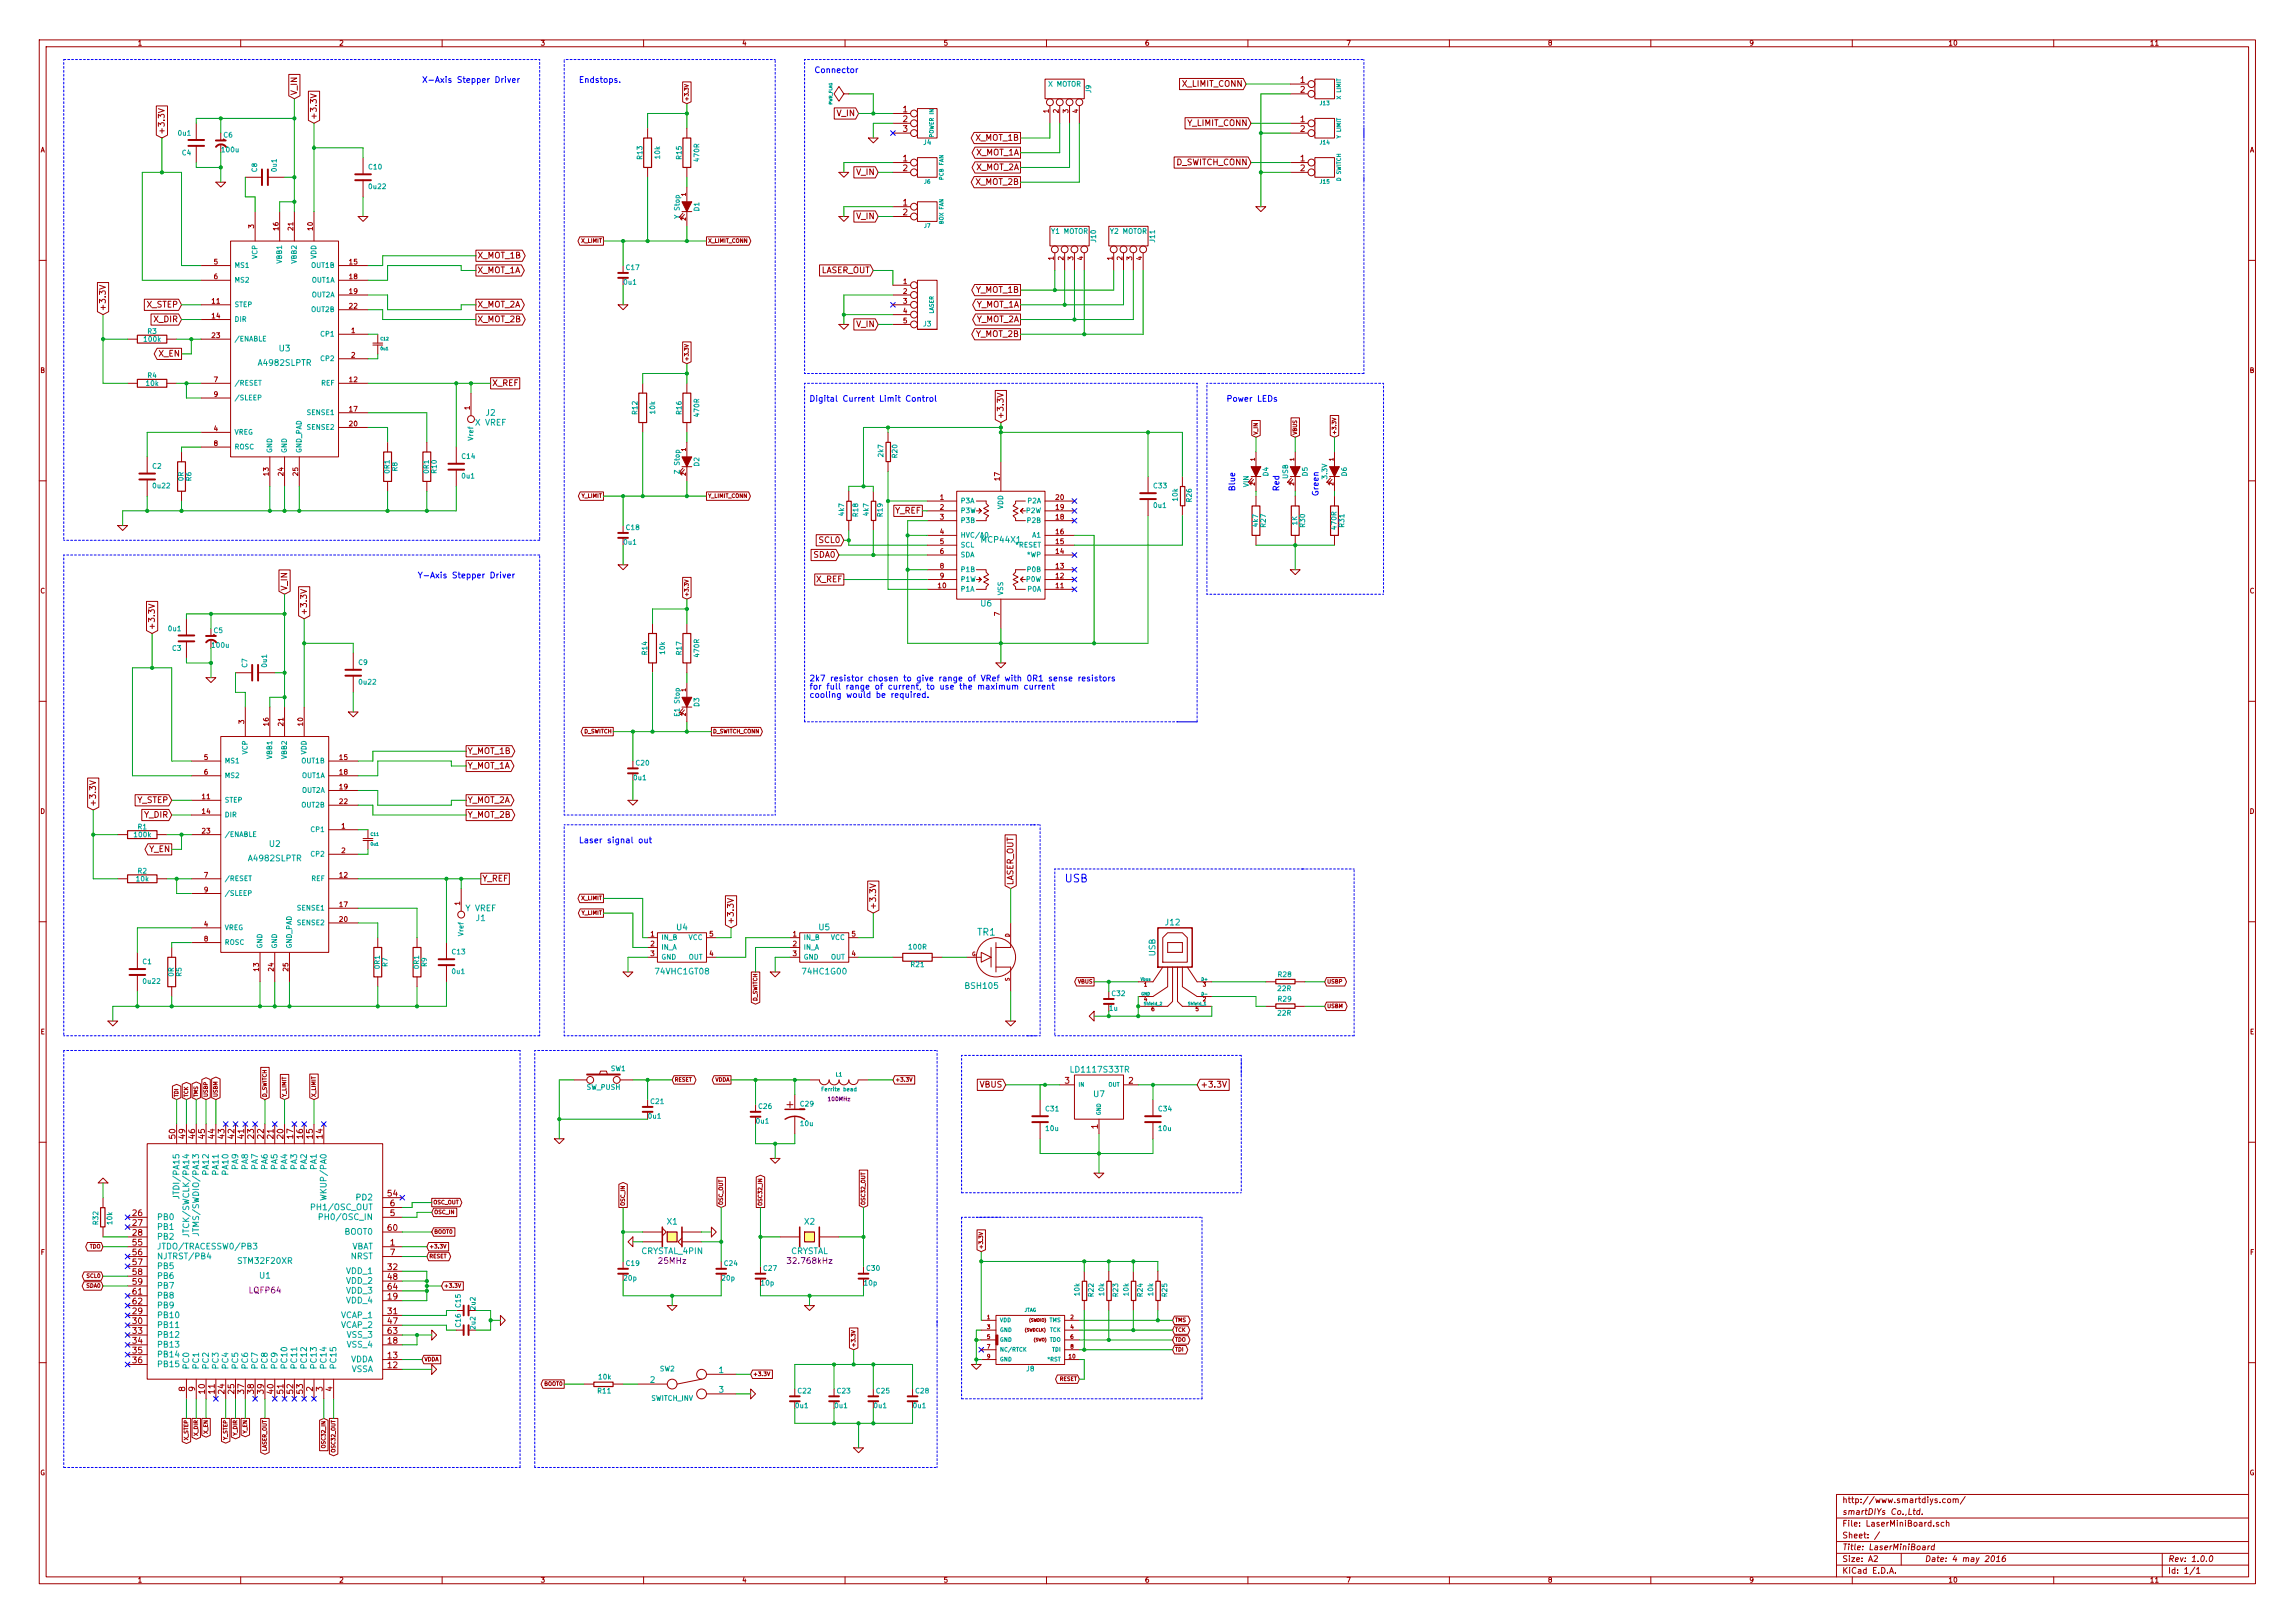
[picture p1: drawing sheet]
<svg xmlns="http://www.w3.org/2000/svg" width="594mm" height="420mm" viewBox="0 0 594 420" stroke-linecap="round" stroke-linejoin="round" font-family="sans-serif">
<defs><g id="words">
<text font-size="2.8" fill="#00f" x="275.6" y="228.5">USB</text>
<text font-size="2.8" fill="#a00000" x="203.7" y="286.9">+</text>
<text font-size="2.5" fill="#00a0a0" x="253" y="242.3">TR1</text>
<g font-size="2.1" fill="#00f">
<text x="112.8" y="21.5">X-Axis Stepper Driver</text>
<text x="149.9" y="21.5">Endstops.</text>
<text x="210.8" y="19">Connector</text>
<text x="214" y="104.1">Digital Current Limit Control</text>
<text x="317.5" y="104.1">Power LEDs</text>
<text x="319.8" y="127.2" transform="rotate(-90 319.8 127.2)">Blue</text>
<text x="331.2" y="127.2" transform="rotate(-90 331.2 127.2)">Red</text>
<text x="341.4" y="128.4" transform="rotate(-90 341.4 128.4)">Green</text>
<text x="111.5" y="149.8">Y-Axis Stepper Driver</text>
<text x="209.5" y="176.4">2k7 resistor chosen to give range of VRef with 0R1 sense resistors</text>
<text x="209.5" y="178.6">for full range of current, to use the maximum current</text>
<text x="209.5" y="180.7">cooling would be required.</text>
<text x="149.9" y="218.4">Laser signal out</text>
</g>
<g font-size="2.1" fill="#a00000">
<text x="306.1" y="22.5">X_LIMIT_CONN</text>
<text x="336.6" y="21.5">1</text>
<text x="77" y="24.7" transform="rotate(-90 77 24.7)">V_IN</text>
<text x="233.7" y="29.1">1</text>
<text x="336.6" y="24">2</text>
<text x="42.7" y="34.8" transform="rotate(-90 42.7 34.8)">+3.3V</text>
<text x="82" y="31" transform="rotate(-90 82 31)">+3.3V</text>
<text x="216.6" y="30.1">V_IN</text>
<text x="233.7" y="31.7">2</text>
<text x="233.7" y="34.2">3</text>
<text x="307.4" y="32.7">Y_LIMIT_CONN</text>
<text x="336.6" y="31.7">1</text>
<text x="336.6" y="34.2">2</text>
<text x="233.7" y="41.8">1</text>
<text x="252.6" y="36.5">X_MOT_1B</text>
<text x="252.6" y="40.3">X_MOT_1A</text>
<text x="336.6" y="41.8">1</text>
<text x="221.7" y="45.4">V_IN</text>
<text x="233.7" y="44.4">2</text>
<text x="252.6" y="47.9">X_MOT_2B</text>
<text x="252.6" y="44.1">X_MOT_2A</text>
<text x="304.4" y="42.8">D_SWITCH_CONN</text>
<text x="336.6" y="44.4">2</text>
<text x="233.7" y="53.3">1</text>
<text x="221.7" y="56.8">V_IN</text>
<text x="233.7" y="55.8">2</text>
<text x="123.6" y="67">X_MOT_1B</text>
<text x="123.6" y="70.8">X_MOT_1A</text>
<text x="212.3" y="70.8">LASER_OUT</text>
<text x="252.6" y="75.9">Y_MOT_1B</text>
<text x="27.4" y="80.5" transform="rotate(-90 27.4 80.5)">+3.3V</text>
<text x="37.9" y="79.7">X_STEP</text>
<text x="39.8" y="83.5">X_DIR</text>
<text x="123.6" y="83.5">X_MOT_2B</text>
<text x="123.6" y="79.7">X_MOT_2A</text>
<text x="252.6" y="79.7">Y_MOT_1A</text>
<text x="252.6" y="83.5">Y_MOT_2A</text>
<text x="221.7" y="84.8">V_IN</text>
<text x="252.6" y="87.3">Y_MOT_2B</text>
<text x="41" y="92.4">X_EN</text>
<text x="127.4" y="100">X_REF</text>
<text x="259.8" y="108.5" transform="rotate(-90 259.8 108.5)">+3.3V</text>
<text x="231.5" y="133">Y_REF</text>
<text x="212.1" y="140.6">SCL0</text>
<text x="210.6" y="144.4">SDA0</text>
<text x="74.4" y="152.9" transform="rotate(-90 74.4 152.9)">V_IN</text>
<text x="211.2" y="150.8">X_REF</text>
<text x="79.5" y="159.3" transform="rotate(-90 79.5 159.3)">+3.3V</text>
<text x="40.1" y="163.1" transform="rotate(-90 40.1 163.1)">+3.3V</text>
<text x="121.1" y="195.2">Y_MOT_1B</text>
<text x="121.1" y="199.1">Y_MOT_1A</text>
<text x="24.9" y="208.8" transform="rotate(-90 24.9 208.8)">+3.3V</text>
<text x="35.4" y="207.9">Y_STEP</text>
<text x="121.1" y="207.9">Y_MOT_2A</text>
<text x="37.3" y="211.8">Y_DIR</text>
<text x="121.1" y="211.8">Y_MOT_2B</text>
<text x="38.5" y="220.6">Y_EN</text>
<text x="124.9" y="228.3">Y_REF</text>
<text x="262.4" y="229.1" transform="rotate(-90 262.4 229.1)">LASER_OUT</text>
<text x="190" y="239.3" transform="rotate(-90 190 239.3)">+3.3V</text>
<text x="226.8" y="235.5" transform="rotate(-90 226.8 235.5)">+3.3V</text>
<text x="253.5" y="281.6">VBUS</text>
<text x="275.6" y="280.6">3</text>
<text x="292.2" y="280.6">2</text>
<text x="310.8" y="281.6">+3.3V</text>
<text x="284.2" y="292.2" transform="rotate(-90 284.2 292.2)">1</text>
<text x="45.5" y="294.7" transform="rotate(-90 45.5 294.7)">50</text>
<text x="48" y="294.7" transform="rotate(-90 48 294.7)">49</text>
<text x="50.5" y="294.7" transform="rotate(-90 50.5 294.7)">46</text>
<text x="53.1" y="294.7" transform="rotate(-90 53.1 294.7)">45</text>
<text x="55.6" y="294.7" transform="rotate(-90 55.6 294.7)">44</text>
<text x="58.2" y="294.7" transform="rotate(-90 58.2 294.7)">43</text>
<text x="60.7" y="294.7" transform="rotate(-90 60.7 294.7)">42</text>
<text x="63.2" y="294.7" transform="rotate(-90 63.2 294.7)">41</text>
<text x="65.8" y="294.7" transform="rotate(-90 65.8 294.7)">23</text>
<text x="68.3" y="294.7" transform="rotate(-90 68.3 294.7)">22</text>
<text x="70.9" y="294.7" transform="rotate(-90 70.9 294.7)">21</text>
<text x="73.4" y="294.7" transform="rotate(-90 73.4 294.7)">20</text>
<text x="75.9" y="294.7" transform="rotate(-90 75.9 294.7)">17</text>
<text x="78.5" y="294.7" transform="rotate(-90 78.5 294.7)">16</text>
<text x="81" y="294.7" transform="rotate(-90 81 294.7)">15</text>
<text x="83.6" y="294.7" transform="rotate(-90 83.6 294.7)">14</text>
<text x="100.4" y="309.8">54</text>
<text x="34.4" y="314.9">26</text>
<text x="34.4" y="317.4">27</text>
<text x="101" y="314.9">5</text>
<text x="101" y="312.3">6</text>
<text x="34.4" y="322.5">55</text>
<text x="34.4" y="320">28</text>
<text x="100.4" y="318.7">60</text>
<text x="101" y="322.5">1</text>
<text x="34.4" y="325">56</text>
<text x="34.4" y="327.6">57</text>
<text x="100.4" y="328.8">32</text>
<text x="101" y="325">7</text>
<text x="34.4" y="335.2">61</text>
<text x="34.4" y="330.1">58</text>
<text x="34.4" y="332.7">59</text>
<text x="100.4" y="333.9">64</text>
<text x="100.4" y="331.4">48</text>
<text x="34.4" y="337.7">62</text>
<text x="34.4" y="340.3">29</text>
<text x="100.4" y="340.3">31</text>
<text x="100.4" y="336.5">19</text>
<text x="34.4" y="342.8">30</text>
<text x="34.4" y="345.4">33</text>
<text x="34.4" y="347.9">34</text>
<text x="100.4" y="345.4">63</text>
<text x="100.4" y="342.8">47</text>
<text x="100.4" y="347.9">18</text>
<text x="34.4" y="350.4">35</text>
<text x="34.4" y="353">36</text>
<text x="100.4" y="351.7">13</text>
<text x="100.4" y="354.2">12</text>
<text x="48" y="360.2" transform="rotate(-90 48 360.2)">8</text>
<text x="50.5" y="360.2" transform="rotate(-90 50.5 360.2)">9</text>
<text x="53.1" y="360.7" transform="rotate(-90 53.1 360.7)">10</text>
<text x="55.6" y="360.7" transform="rotate(-90 55.6 360.7)">11</text>
<text x="58.2" y="360.7" transform="rotate(-90 58.2 360.7)">24</text>
<text x="60.7" y="360.7" transform="rotate(-90 60.7 360.7)">25</text>
<text x="63.2" y="360.7" transform="rotate(-90 63.2 360.7)">37</text>
<text x="65.8" y="360.7" transform="rotate(-90 65.8 360.7)">38</text>
<text x="68.3" y="360.7" transform="rotate(-90 68.3 360.7)">39</text>
<text x="70.9" y="360.7" transform="rotate(-90 70.9 360.7)">40</text>
<text x="73.4" y="360.7" transform="rotate(-90 73.4 360.7)">51</text>
<text x="75.9" y="360.7" transform="rotate(-90 75.9 360.7)">52</text>
<text x="78.5" y="360.7" transform="rotate(-90 78.5 360.7)">53</text>
<text x="81" y="360.2" transform="rotate(-90 81 360.2)">2</text>
<text x="83.6" y="360.2" transform="rotate(-90 83.6 360.2)">3</text>
<text x="86.1" y="360.2" transform="rotate(-90 86.1 360.2)">4</text>
<text x="476.9" y="389.2">http://www.smartdiys.com/</text>
<text x="476.9" y="395.3">File: LaserMiniBoard.sch</text>
<text x="476.9" y="392.2">smartDIYs Co.,Ltd.</text>
<text x="476.9" y="401.4">Title: LaserMiniBoard</text>
<text x="476.9" y="398.3">Sheet: /</text>
<text x="476.9" y="407.5">KiCad E.D.A.</text>
<text x="476.9" y="404.4">Size: A2</text>
<text x="498.2" y="404.4">Date: 4 may 2016</text>
<text x="561.2" y="404.4">Rev: 1.0.0</text>
<text x="561.2" y="407.5">Id: 1/1</text>
</g>
<g font-size="2.1" fill="#00a0a0">
<text x="67.1" y="94.8">A4982SLPTR</text>
<text x="72.3" y="91">U3</text>
<text x="125.8" y="107.7">J2</text>
<text x="123.1" y="110.2">X VREF</text>
<text x="254.3" y="140.6">MCP44X1</text>
<text x="253.9" y="157.1">U6</text>
<text x="69.8" y="219.3">U2</text>
<text x="64.5" y="223">A4982SLPTR</text>
<text x="120.6" y="236">Y VREF</text>
<text x="123.3" y="238.5">J1</text>
<text x="301.8" y="239.6">J12</text>
<text x="175.2" y="240.9">U4</text>
<text x="212" y="240.9">U5</text>
<text x="299.1" y="247.5" transform="rotate(-90 299.1 247.5)">USB</text>
<text x="169.9" y="252.3">74VHC1GT08</text>
<text x="208.1" y="252.3">74HC1G00</text>
<text x="250.1" y="256">BSH105</text>
<text x="277.6" y="277.7">LD1117S33TR</text>
<text x="283.1" y="284.1">U7</text>
<text x="54.1" y="303.9" transform="rotate(-90 54.1 303.9)">PA12</text>
<text x="56.6" y="303.9" transform="rotate(-90 56.6 303.9)">PA11</text>
<text x="59.2" y="303.9" transform="rotate(-90 59.2 303.9)">PA10</text>
<text x="61.7" y="302.8" transform="rotate(-90 61.7 302.8)">PA9</text>
<text x="64.3" y="302.8" transform="rotate(-90 64.3 302.8)">PA8</text>
<text x="66.8" y="302.8" transform="rotate(-90 66.8 302.8)">PA7</text>
<text x="69.3" y="302.8" transform="rotate(-90 69.3 302.8)">PA6</text>
<text x="71.9" y="302.8" transform="rotate(-90 71.9 302.8)">PA5</text>
<text x="74.4" y="302.8" transform="rotate(-90 74.4 302.8)">PA4</text>
<text x="77" y="302.8" transform="rotate(-90 77 302.8)">PA3</text>
<text x="79.5" y="302.8" transform="rotate(-90 79.5 302.8)">PA2</text>
<text x="82" y="302.8" transform="rotate(-90 82 302.8)">PA1</text>
<text x="46.5" y="309.1" transform="rotate(-90 46.5 309.1)">JTDI/PA15</text>
<text x="84.6" y="309.8" transform="rotate(-90 84.6 309.8)">WKUP/PA0</text>
<text x="92.4" y="310.8">PD2</text>
<text x="40.6" y="315.9">PB0</text>
<text x="51.6" y="318" transform="rotate(-90 51.6 318)">JTMS/SWDIO/PA13</text>
<text x="81.5" y="313.4">PH1/OSC_OUT</text>
<text x="83.9" y="315.9">PH0/OSC_IN</text>
<text x="172.7" y="317.1">X1</text>
<text x="208.3" y="317.1">X2</text>
<text x="40.6" y="323.5">JTDO/TRACESSW0/PB3</text>
<text x="40.6" y="318.4">PB1</text>
<text x="40.6" y="321">PB2</text>
<text x="49" y="318.4" transform="rotate(-90 49 318.4)">JTCK/SWCLK/PA14</text>
<text x="89.2" y="319.7">BOOT0</text>
<text x="90.8" y="323.5">VBAT</text>
<text x="40.6" y="326.1">NJTRST/PB4</text>
<text x="40.6" y="328.6">PB5</text>
<text x="61.9" y="327.2">STM32F20XR</text>
<text x="89.7" y="329.9">VDD_1</text>
<text x="90.8" y="326.1">NRST</text>
<text x="166" y="324.7">CRYSTAL_4PIN</text>
<text x="204.5" y="324.7">CRYSTAL</text>
<text x="40.6" y="331.1">PB6</text>
<text x="40.6" y="333.7">PB7</text>
<text x="67.2" y="331.1">U1</text>
<text x="89.7" y="334.9">VDD_3</text>
<text x="89.7" y="332.4">VDD_2</text>
<text x="40.6" y="336.2">PB8</text>
<text x="40.6" y="338.8">PB9</text>
<text x="40.6" y="341.3">PB10</text>
<text x="88.3" y="341.3">VCAP_1</text>
<text x="89.7" y="337.5">VDD_4</text>
<text x="40.6" y="343.8">PB11</text>
<text x="40.6" y="346.4">PB12</text>
<text x="88.3" y="343.8">VCAP_2</text>
<text x="89.9" y="346.4">VSS_3</text>
<text x="40.6" y="348.9">PB13</text>
<text x="40.6" y="351.5">PB14</text>
<text x="40.6" y="354">PB15</text>
<text x="89.9" y="348.9">VSS_4</text>
<text x="90.5" y="352.7">VDDA</text>
<text x="49" y="354.5" transform="rotate(-90 49 354.5)">PC0</text>
<text x="51.6" y="354.5" transform="rotate(-90 51.6 354.5)">PC1</text>
<text x="54.1" y="354.5" transform="rotate(-90 54.1 354.5)">PC2</text>
<text x="56.6" y="354.5" transform="rotate(-90 56.6 354.5)">PC3</text>
<text x="59.2" y="354.5" transform="rotate(-90 59.2 354.5)">PC4</text>
<text x="61.7" y="354.5" transform="rotate(-90 61.7 354.5)">PC5</text>
<text x="64.3" y="354.5" transform="rotate(-90 64.3 354.5)">PC6</text>
<text x="66.8" y="354.5" transform="rotate(-90 66.8 354.5)">PC7</text>
<text x="69.3" y="354.5" transform="rotate(-90 69.3 354.5)">PC8</text>
<text x="71.9" y="354.5" transform="rotate(-90 71.9 354.5)">PC9</text>
<text x="74.4" y="354.5" transform="rotate(-90 74.4 354.5)">PC10</text>
<text x="77" y="354.5" transform="rotate(-90 77 354.5)">PC11</text>
<text x="79.5" y="354.5" transform="rotate(-90 79.5 354.5)">PC12</text>
<text x="82" y="354.5" transform="rotate(-90 82 354.5)">PC13</text>
<text x="84.6" y="354.5" transform="rotate(-90 84.6 354.5)">PC14</text>
<text x="87.1" y="354.5" transform="rotate(-90 87.1 354.5)">PC15</text>
<text x="90.7" y="355.3">VSSA</text>
<text x="168.3" y="358.1">2</text>
<text x="186.1" y="355.5">1</text>
<text x="186.1" y="360.6">3</text>
</g>
<g font-size="2.1" fill="#a000a0">
<text x="170.6" y="327.2">25MHz</text>
<text x="204.4" y="327.2">32.768kHz</text>
<text x="64.6" y="334.9">LQFP64</text>
</g>
<g font-size="1.8" fill="#a00000">
<text x="35.8" y="11.9">1</text>
<text x="87.9" y="11.9">2</text>
<text x="140.1" y="11.9">3</text>
<text x="192.2" y="11.9">4</text>
<text x="244.3" y="11.9">5</text>
<text x="296.5" y="11.9">6</text>
<text x="348.6" y="11.9">7</text>
<text x="400.8" y="11.9">8</text>
<text x="452.9" y="11.9">9</text>
<text x="504.6" y="11.9">10</text>
<text x="556.7" y="11.9">11</text>
<text x="271.5" y="29.2" transform="rotate(-90 271.5 29.2)">1</text>
<text x="274.1" y="29.2" transform="rotate(-90 274.1 29.2)">2</text>
<text x="276.6" y="29.2" transform="rotate(-90 276.6 29.2)">3</text>
<text x="279.1" y="29.2" transform="rotate(-90 279.1 29.2)">4</text>
<text x="10.4" y="39.5">A</text>
<text x="582.3" y="39.5">A</text>
<text x="65.8" y="59.1" transform="rotate(-90 65.8 59.1)">3</text>
<text x="72.1" y="59.6" transform="rotate(-90 72.1 59.6)">16</text>
<text x="75.9" y="59.6" transform="rotate(-90 75.9 59.6)">21</text>
<text x="81" y="59.6" transform="rotate(-90 81 59.6)">10</text>
<text x="55.4" y="68.5">5</text>
<text x="90.5" y="68.5">15</text>
<text x="272.8" y="67.3" transform="rotate(-90 272.8 67.3)">1</text>
<text x="275.3" y="67.3" transform="rotate(-90 275.3 67.3)">2</text>
<text x="277.9" y="67.3" transform="rotate(-90 277.9 67.3)">3</text>
<text x="280.4" y="67.3" transform="rotate(-90 280.4 67.3)">4</text>
<text x="288" y="67.3" transform="rotate(-90 288 67.3)">1</text>
<text x="290.6" y="67.3" transform="rotate(-90 290.6 67.3)">2</text>
<text x="293.1" y="67.3" transform="rotate(-90 293.1 67.3)">3</text>
<text x="295.7" y="67.3" transform="rotate(-90 295.7 67.3)">4</text>
<text x="55.4" y="72.3">6</text>
<text x="90.5" y="72.3">18</text>
<text x="90.5" y="76.1">19</text>
<text x="233.8" y="73.6">1</text>
<text x="233.8" y="76.1">2</text>
<text x="54.9" y="78.7">11</text>
<text x="54.9" y="82.5">14</text>
<text x="90.5" y="79.9">22</text>
<text x="233.8" y="78.7">3</text>
<text x="233.8" y="81.2">4</text>
<text x="233.8" y="83.7">5</text>
<text x="54.9" y="87.5">23</text>
<text x="91" y="86.3">1</text>
<text x="91" y="92.6">2</text>
<text x="10.4" y="96.6">B</text>
<text x="55.4" y="99">7</text>
<text x="90.5" y="99">12</text>
<text x="582.3" y="96.6">B</text>
<text x="55.4" y="102.8">9</text>
<text x="90.5" y="106.6">17</text>
<text x="121.7" y="106.1" transform="rotate(-90 121.7 106.1)">1</text>
<text x="55.4" y="111.7">4</text>
<text x="90.5" y="110.4">20</text>
<text x="55.4" y="115.5">8</text>
<text x="69.6" y="123.1" transform="rotate(-90 69.6 123.1)">13</text>
<text x="73.4" y="123.1" transform="rotate(-90 73.4 123.1)">24</text>
<text x="77.2" y="123.1" transform="rotate(-90 77.2 123.1)">25</text>
<text x="258.8" y="124.3" transform="rotate(-90 258.8 124.3)">17</text>
<text x="243.4" y="129.5">1</text>
<text x="243.4" y="132">2</text>
<text x="273.4" y="129.5">20</text>
<text x="273.4" y="132">19</text>
<text x="243.4" y="134.5">3</text>
<text x="273.4" y="134.5">18</text>
<text x="243.4" y="138.3">4</text>
<text x="243.4" y="140.9">5</text>
<text x="243.4" y="143.4">6</text>
<text x="273.4" y="143.4">14</text>
<text x="273.4" y="140.9">15</text>
<text x="273.4" y="138.3">16</text>
<text x="243.4" y="147.2">8</text>
<text x="243.4" y="149.8">9</text>
<text x="273.4" y="149.8">12</text>
<text x="273.4" y="147.2">13</text>
<text x="10.4" y="153.7">C</text>
<text x="242.9" y="152.3">10</text>
<text x="273.4" y="152.3">11</text>
<text x="582.3" y="153.7">C</text>
<text x="258.8" y="159.4" transform="rotate(-90 258.8 159.4)">7</text>
<text x="63.2" y="187.3" transform="rotate(-90 63.2 187.3)">3</text>
<text x="69.6" y="187.8" transform="rotate(-90 69.6 187.8)">16</text>
<text x="73.4" y="187.8" transform="rotate(-90 73.4 187.8)">21</text>
<text x="78.5" y="187.8" transform="rotate(-90 78.5 187.8)">10</text>
<text x="52.9" y="196.8">5</text>
<text x="87.9" y="196.8">15</text>
<text x="52.9" y="200.6">6</text>
<text x="87.9" y="200.6">18</text>
<text x="52.4" y="206.9">11</text>
<text x="87.9" y="208.2">22</text>
<text x="87.9" y="204.4">19</text>
<text x="10.4" y="210.7">D</text>
<text x="52.4" y="215.8">23</text>
<text x="52.4" y="210.7">14</text>
<text x="88.4" y="214.5">1</text>
<text x="582.3" y="210.7">D</text>
<text x="88.4" y="220.9">2</text>
<text x="52.9" y="227.2">7</text>
<text x="87.9" y="227.2">12</text>
<text x="52.9" y="231.1">9</text>
<text x="52.9" y="239.9">4</text>
<text x="87.9" y="238.7">20</text>
<text x="87.9" y="234.9">17</text>
<text x="119.1" y="234.3" transform="rotate(-90 119.1 234.3)">1</text>
<text x="52.9" y="243.8">8</text>
<text x="168.4" y="242.5">1</text>
<text x="168.4" y="245">2</text>
<text x="183.7" y="242.5">5</text>
<text x="205.3" y="242.5">1</text>
<text x="205.3" y="245">2</text>
<text x="220.5" y="242.5">5</text>
<text x="67.1" y="251.3" transform="rotate(-90 67.1 251.3)">13</text>
<text x="70.9" y="251.3" transform="rotate(-90 70.9 251.3)">24</text>
<text x="74.7" y="251.3" transform="rotate(-90 74.7 251.3)">25</text>
<text x="168.4" y="247.6">3</text>
<text x="183.7" y="247.6">4</text>
<text x="205.3" y="247.6">3</text>
<text x="220.5" y="247.6">4</text>
<text x="10.5" y="267.8">E</text>
<text x="582.4" y="267.8">E</text>
<text x="10.5" y="324.9">F</text>
<text x="582.4" y="324.9">F</text>
<text x="10.4" y="382">G</text>
<text x="582.3" y="382">G</text>
<text x="35.8" y="409.7">1</text>
<text x="87.9" y="409.7">2</text>
<text x="140.1" y="409.7">3</text>
<text x="192.2" y="409.7">4</text>
<text x="244.3" y="409.7">5</text>
<text x="296.5" y="409.7">6</text>
<text x="348.6" y="409.7">7</text>
<text x="400.8" y="409.7">8</text>
<text x="452.9" y="409.7">9</text>
<text x="504.6" y="409.7">10</text>
<text x="556.7" y="409.7">11</text>
</g>
<g font-size="1.8" fill="#00a0a0">
<text x="271.4" y="22.5">X MOTOR</text>
<text x="282.5" y="24" transform="rotate(-90 282.5 24)">J9</text>
<text x="46.2" y="35.2">0u1</text>
<text x="57.9" y="35.7">C6</text>
<text x="47.2" y="40.3">C4</text>
<text x="57.5" y="39.5">100u</text>
<text x="166.3" y="41.2" transform="rotate(-90 166.3 41.2)">R13</text>
<text x="170.9" y="41" transform="rotate(-90 170.9 41)">10k</text>
<text x="176.5" y="41.2" transform="rotate(-90 176.5 41.2)">R15</text>
<text x="181.1" y="41.6" transform="rotate(-90 181.1 41.6)">470R</text>
<text x="239.1" y="37.6">J4</text>
<text x="66.6" y="44.5" transform="rotate(-90 66.6 44.5)">C8</text>
<text x="71.7" y="44.3" transform="rotate(-90 71.7 44.3)">0u1</text>
<text x="95.5" y="43.9">C10</text>
<text x="95.6" y="49">0u22</text>
<text x="176" y="56.3" transform="rotate(-90 176 56.3)">Y Stop</text>
<text x="181.1" y="54.6" transform="rotate(-90 181.1 54.6)">D1</text>
<text x="272.2" y="60.6">Y1 MOTOR</text>
<text x="283.8" y="62.6" transform="rotate(-90 283.8 62.6)">J10</text>
<text x="287.5" y="60.6">Y2 MOTOR</text>
<text x="299" y="62.6" transform="rotate(-90 299 62.6)">J11</text>
<text x="60.7" y="69.4">MS1</text>
<text x="66.7" y="67" transform="rotate(-90 66.7 67)">VCP</text>
<text x="73" y="68.1" transform="rotate(-90 73 68.1)">VBB1</text>
<text x="76.8" y="68.1" transform="rotate(-90 76.8 68.1)">VBB2</text>
<text x="80.6" y="69.4">OUT1B</text>
<text x="81.9" y="67.1" transform="rotate(-90 81.9 67.1)">VDD</text>
<text x="162.2" y="69.9">C17</text>
<text x="60.7" y="73.2">MS2</text>
<text x="80.6" y="73.2">OUT1A</text>
<text x="80.6" y="77">OUT2A</text>
<text x="161.5" y="73.8">0u1</text>
<text x="60.7" y="79.5">STEP</text>
<text x="60.7" y="83.4">DIR</text>
<text x="80.6" y="80.8">OUT2B</text>
<text x="37.4" y="88.5">100k</text>
<text x="38.3" y="86.5">R3</text>
<text x="60.7" y="88.4">/ENABLE</text>
<text x="83.2" y="87.2">CP1</text>
<text x="239.1" y="84.5">J3</text>
<text x="83.2" y="93.5">CP2</text>
<text x="37.9" y="99.9">10k</text>
<text x="38.3" y="97.9">R4</text>
<text x="60.7" y="99.9">/RESET</text>
<text x="83.1" y="99.9">REF</text>
<text x="60.7" y="103.7">/SLEEP</text>
<text x="79.6" y="107.5">SENSE1</text>
<text x="165" y="107.2" transform="rotate(-90 165 107.2)">R12</text>
<text x="169.6" y="107.1" transform="rotate(-90 169.6 107.1)">10k</text>
<text x="176.5" y="107.2" transform="rotate(-90 176.5 107.2)">R16</text>
<text x="181.1" y="107.7" transform="rotate(-90 181.1 107.7)">470R</text>
<text x="60.7" y="112.6">VREG</text>
<text x="79.6" y="111.3">SENSE2</text>
<text x="122.6" y="113.8" transform="rotate(-90 122.6 113.8)">Vref</text>
<text x="60.7" y="116.4">ROSC</text>
<text x="70.5" y="117.3" transform="rotate(-90 70.5 117.3)">GND</text>
<text x="74.3" y="117.3" transform="rotate(-90 74.3 117.3)">GND</text>
<text x="78.1" y="117.3" transform="rotate(-90 78.1 117.3)">GND_PAD</text>
<text x="119.6" y="118.8">C14</text>
<text x="228.7" y="118.2" transform="rotate(-90 228.7 118.2)">2k7</text>
<text x="232.3" y="118.4" transform="rotate(-90 232.3 118.4)">R20</text>
<text x="39.5" y="121.4">C2</text>
<text x="47.5" y="124.5" transform="rotate(-90 47.5 124.5)">0R</text>
<text x="49.6" y="124.5" transform="rotate(-90 49.6 124.5)">R6</text>
<text x="100.9" y="122.4" transform="rotate(-90 100.9 122.4)">0R1</text>
<text x="102.9" y="121.9" transform="rotate(-90 102.9 121.9)">R8</text>
<text x="111" y="122.4" transform="rotate(-90 111 122.4)">0R1</text>
<text x="113.1" y="122.4" transform="rotate(-90 113.1 122.4)">R10</text>
<text x="119.6" y="123.9">0u1</text>
<text x="176" y="122.3" transform="rotate(-90 176 122.3)">Z Stop</text>
<text x="181.1" y="120.7" transform="rotate(-90 181.1 120.7)">D2</text>
<text x="328.4" y="123.2" transform="rotate(-90 328.4 123.2)">D4</text>
<text x="333.5" y="123.9" transform="rotate(-90 333.5 123.9)">USB</text>
<text x="338.5" y="123.2" transform="rotate(-90 338.5 123.2)">D5</text>
<text x="343.6" y="123.9" transform="rotate(-90 343.6 123.9)">3.3V</text>
<text x="348.7" y="123.2" transform="rotate(-90 348.7 123.2)">D6</text>
<text x="39.8" y="126.5">0u22</text>
<text x="248.7" y="130.3">P3A</text>
<text x="259.7" y="131.9" transform="rotate(-90 259.7 131.9)">VDD</text>
<text x="266.1" y="130.3">P2A</text>
<text x="298.7" y="126.5">C33</text>
<text x="298.7" y="131.5">0u1</text>
<text x="304.9" y="129.6" transform="rotate(-90 304.9 129.6)">10k</text>
<text x="308.5" y="129.9" transform="rotate(-90 308.5 129.9)">R26</text>
<text x="323.3" y="126.1" transform="rotate(-90 323.3 126.1)">VIN</text>
<text x="162.2" y="137.3">C18</text>
<text x="218.5" y="133.4" transform="rotate(-90 218.5 133.4)">4k7</text>
<text x="222.2" y="133.7" transform="rotate(-90 222.2 133.7)">R18</text>
<text x="224.9" y="133.4" transform="rotate(-90 224.9 133.4)">4k7</text>
<text x="228.5" y="133.7" transform="rotate(-90 228.5 133.7)">R19</text>
<text x="248.7" y="132.9">P3W</text>
<text x="248.7" y="135.4">P3B</text>
<text x="265.7" y="132.9">P2W</text>
<text x="266.1" y="135.4">P2B</text>
<text x="325.7" y="136.3" transform="rotate(-90 325.7 136.3)">4k7</text>
<text x="327.7" y="136.4" transform="rotate(-90 327.7 136.4)">R27</text>
<text x="335.8" y="135.9" transform="rotate(-90 335.8 135.9)">1K</text>
<text x="337.9" y="136.4" transform="rotate(-90 337.9 136.4)">R30</text>
<text x="346" y="136.9" transform="rotate(-90 346 136.9)">470R</text>
<text x="348" y="136.4" transform="rotate(-90 348 136.4)">R31</text>
<text x="161.5" y="141.1">0u1</text>
<text x="248.7" y="139.2">HVC/A0</text>
<text x="248.7" y="141.8">SCL</text>
<text x="262.9" y="141.8">*RESET</text>
<text x="267.2" y="139.2">A1</text>
<text x="248.7" y="144.3">SDA</text>
<text x="248.7" y="148.1">P1B</text>
<text x="266" y="144.3">*WP</text>
<text x="266.1" y="148.1">P0B</text>
<text x="248.7" y="150.7">P1W</text>
<text x="248.7" y="153.2">P1A</text>
<text x="259.7" y="154.1" transform="rotate(-90 259.7 154.1)">VSS</text>
<text x="265.7" y="150.7">P0W</text>
<text x="266.1" y="153.2">P0A</text>
<text x="43.7" y="163.4">0u1</text>
<text x="55" y="167.7">100u</text>
<text x="55.4" y="163.9">C5</text>
<text x="44.6" y="168.5">C3</text>
<text x="64.1" y="172.8" transform="rotate(-90 64.1 172.8)">C7</text>
<text x="69.1" y="172.6" transform="rotate(-90 69.1 172.6)">0u1</text>
<text x="92.8" y="172.2">C9</text>
<text x="167.6" y="169.4" transform="rotate(-90 167.6 169.4)">R14</text>
<text x="172.2" y="169.3" transform="rotate(-90 172.2 169.3)">10k</text>
<text x="176.5" y="169.4" transform="rotate(-90 176.5 169.4)">R17</text>
<text x="181.1" y="169.9" transform="rotate(-90 181.1 169.9)">470R</text>
<text x="93.1" y="177.3">0u22</text>
<text x="176" y="185.1" transform="rotate(-90 176 185.1)">E1 Stop</text>
<text x="181.1" y="182.9" transform="rotate(-90 181.1 182.9)">D3</text>
<text x="58.2" y="197.7">MS1</text>
<text x="64.1" y="195.3" transform="rotate(-90 64.1 195.3)">VCP</text>
<text x="70.5" y="196.4" transform="rotate(-90 70.5 196.4)">VBB1</text>
<text x="74.3" y="196.4" transform="rotate(-90 74.3 196.4)">VBB2</text>
<text x="78.1" y="197.7">OUT1B</text>
<text x="79.4" y="195.4" transform="rotate(-90 79.4 195.4)">VDD</text>
<text x="58.2" y="201.5">MS2</text>
<text x="78.1" y="201.5">OUT1A</text>
<text x="164.1" y="202">0u1</text>
<text x="164.7" y="198.2">C20</text>
<text x="58.2" y="207.8">STEP</text>
<text x="78.1" y="209.1">OUT2B</text>
<text x="78.1" y="205.3">OUT2A</text>
<text x="35.7" y="214.7">R1</text>
<text x="58.2" y="211.6">DIR</text>
<text x="80.6" y="215.4">CP1</text>
<text x="34.9" y="216.8">100k</text>
<text x="58.2" y="216.7">/ENABLE</text>
<text x="80.6" y="221.8">CP2</text>
<text x="35.7" y="226.2">R2</text>
<text x="35.4" y="228.2">10k</text>
<text x="58.2" y="228.1">/RESET</text>
<text x="58.2" y="231.9">/SLEEP</text>
<text x="80.5" y="228.1">REF</text>
<text x="77.1" y="239.6">SENSE2</text>
<text x="77.1" y="235.8">SENSE1</text>
<text x="58.2" y="240.8">VREG</text>
<text x="58.2" y="244.6">ROSC</text>
<text x="67.9" y="245.5" transform="rotate(-90 67.9 245.5)">GND</text>
<text x="71.8" y="245.5" transform="rotate(-90 71.8 245.5)">GND</text>
<text x="75.6" y="245.5" transform="rotate(-90 75.6 245.5)">GND_PAD</text>
<text x="120" y="242.1" transform="rotate(-90 120 242.1)">Vref</text>
<text x="171.2" y="243.4">IN_B</text>
<text x="171.2" y="245.9">IN_A</text>
<text x="178.1" y="243.4">VCC</text>
<text x="208" y="243.4">IN_B</text>
<text x="208" y="245.9">IN_A</text>
<text x="215" y="243.4">VCC</text>
<text x="235.4" y="245.8">100R</text>
<text x="37" y="249.6">C1</text>
<text x="98.3" y="250.7" transform="rotate(-90 98.3 250.7)">0R1</text>
<text x="100.4" y="250.2" transform="rotate(-90 100.4 250.2)">R7</text>
<text x="108.5" y="250.7" transform="rotate(-90 108.5 250.7)">0R1</text>
<text x="110.5" y="250.2" transform="rotate(-90 110.5 250.2)">R9</text>
<text x="117.1" y="247.1">C13</text>
<text x="171.2" y="248.5">GND</text>
<text x="178.1" y="248.5">OUT</text>
<text x="208" y="248.5">GND</text>
<text x="215" y="248.5">OUT</text>
<text x="235.9" y="250.4">R21</text>
<text x="37.2" y="254.7">0u22</text>
<text x="45" y="252.7" transform="rotate(-90 45 252.7)">0R</text>
<text x="47" y="252.7" transform="rotate(-90 47 252.7)">R5</text>
<text x="117.1" y="252.2">0u1</text>
<text x="287.9" y="257.9">C32</text>
<text x="330.8" y="256.6">22R</text>
<text x="330.9" y="253">R28</text>
<text x="287.2" y="261.7">1u</text>
<text x="330.8" y="263">22R</text>
<text x="330.9" y="259.3">R29</text>
<text x="158.1" y="277.3">SW1</text>
<text x="151.8" y="282.2">SW_PUSH</text>
<text x="168.5" y="285.8">C21</text>
<text x="196.4" y="287.1">C26</text>
<text x="207.2" y="286.5">C29</text>
<text x="270.7" y="287.7">C31</text>
<text x="299.9" y="287.7">C34</text>
<text x="167.9" y="289.7">0u1</text>
<text x="195.8" y="290.9">0u1</text>
<text x="207.3" y="291.6">10u</text>
<text x="270.8" y="292.8">10u</text>
<text x="300" y="292.8">10u</text>
<text x="25.5" y="317" transform="rotate(-90 25.5 317)">R32</text>
<text x="29.1" y="316.9" transform="rotate(-90 29.1 316.9)">10k</text>
<text x="162.2" y="327.8">C19</text>
<text x="187.6" y="327.8">C24</text>
<text x="197.7" y="329">C27</text>
<text x="224.4" y="329">C30</text>
<text x="161.5" y="331.6">20p</text>
<text x="186.9" y="331.6">20p</text>
<text x="197.1" y="332.8">10p</text>
<text x="223.8" y="332.8">10p</text>
<text x="279.5" y="335.3" transform="rotate(-90 279.5 335.3)">10k</text>
<text x="283.1" y="335.6" transform="rotate(-90 283.1 335.6)">R22</text>
<text x="285.9" y="335.3" transform="rotate(-90 285.9 335.3)">10k</text>
<text x="289.5" y="335.6" transform="rotate(-90 289.5 335.6)">R23</text>
<text x="292.2" y="335.3" transform="rotate(-90 292.2 335.3)">10k</text>
<text x="295.8" y="335.6" transform="rotate(-90 295.8 335.6)">R24</text>
<text x="298.6" y="335.3" transform="rotate(-90 298.6 335.3)">10k</text>
<text x="302.2" y="335.6" transform="rotate(-90 302.2 335.6)">R25</text>
<text x="119.3" y="338.4" transform="rotate(-90 119.3 338.4)">C15</text>
<text x="123.1" y="339" transform="rotate(-90 123.1 339)">2u2</text>
<text x="119.3" y="343.5" transform="rotate(-90 119.3 343.5)">C16</text>
<text x="123.1" y="344.1" transform="rotate(-90 123.1 344.1)">2u2</text>
<text x="155" y="357.1">10k</text>
<text x="170.8" y="355.1">SW2</text>
<text x="265.7" y="355.1">J8</text>
<text x="154.8" y="360.8">R11</text>
<text x="168.6" y="362.7">SWITCH_INV</text>
<text x="206" y="364.6">0u1</text>
<text x="206.6" y="360.8">C22</text>
<text x="216.2" y="364.6">0u1</text>
<text x="216.8" y="360.8">C23</text>
<text x="226.3" y="364.6">0u1</text>
<text x="226.9" y="360.8">C25</text>
<text x="236.5" y="364.6">0u1</text>
<text x="237.1" y="360.8">C28</text>
</g>
<g font-size="1.4" fill="#a00000">
<text x="178.3" y="26.2" transform="rotate(-90 178.3 26.2)">+3.3V</text>
<text x="177.5" y="50.7" transform="rotate(-90 177.5 50.7)">1</text>
<text x="177.5" y="57.1" transform="rotate(-90 177.5 57.1)">2</text>
<text x="150.5" y="62.9">X_LIMIT</text>
<text x="183.3" y="62.9">X_LIMIT_CONN</text>
<text x="178.3" y="93.5" transform="rotate(-90 178.3 93.5)">+3.3V</text>
<text x="325.6" y="112.6" transform="rotate(-90 325.6 112.6)">V_IN</text>
<text x="335.8" y="112.6" transform="rotate(-90 335.8 112.6)">VBUS</text>
<text x="345.9" y="112.6" transform="rotate(-90 345.9 112.6)">+3.3V</text>
<text x="177.5" y="116.8" transform="rotate(-90 177.5 116.8)">1</text>
<text x="324.9" y="119.3" transform="rotate(-90 324.9 119.3)">1</text>
<text x="335" y="119.3" transform="rotate(-90 335 119.3)">1</text>
<text x="345.2" y="119.3" transform="rotate(-90 345.2 119.3)">1</text>
<text x="177.5" y="123.1" transform="rotate(-90 177.5 123.1)">2</text>
<text x="324.9" y="125.6" transform="rotate(-90 324.9 125.6)">2</text>
<text x="335" y="125.6" transform="rotate(-90 335 125.6)">2</text>
<text x="345.2" y="125.6" transform="rotate(-90 345.2 125.6)">2</text>
<text x="150.5" y="128.9">Y_LIMIT</text>
<text x="183.3" y="128.9">Y_LIMIT_CONN</text>
<text x="178.3" y="154.5" transform="rotate(-90 178.3 154.5)">+3.3V</text>
<text x="177.5" y="179" transform="rotate(-90 177.5 179)">1</text>
<text x="177.5" y="185.3" transform="rotate(-90 177.5 185.3)">2</text>
<text x="151.1" y="189.9">D_SWITCH</text>
<text x="184.6" y="189.9">D_SWITCH_CONN</text>
<text x="150.5" y="233.1">X_LIMIT</text>
<text x="150.5" y="236.9">Y_LIMIT</text>
<text x="261.4" y="242.6" transform="rotate(-90 261.4 242.6)">D</text>
<text x="251.6" y="247.6">G</text>
<text x="261.4" y="254" transform="rotate(-90 261.4 254)">S</text>
<text x="279" y="254.7">VBUS</text>
<text x="296.2" y="255.4">1</text>
<text x="311.4" y="255.4">3</text>
<text x="343.5" y="254.7">USBP</text>
<text x="196.1" y="259.2" transform="rotate(-90 196.1 259.2)">D_SWITCH</text>
<text x="296.2" y="259.2">4</text>
<text x="298.1" y="261.8">6</text>
<text x="309.5" y="261.8">5</text>
<text x="311.4" y="259.2">2</text>
<text x="343.5" y="261">USBM</text>
<text x="174.6" y="280.1">RESET</text>
<text x="184.9" y="280.1">VDDA</text>
<text x="231.8" y="280.1">+3.3V</text>
<text x="46.2" y="284" transform="rotate(-90 46.2 284)">TDI</text>
<text x="48.7" y="284" transform="rotate(-90 48.7 284)">TCK</text>
<text x="51.3" y="284" transform="rotate(-90 51.3 284)">TMS</text>
<text x="53.8" y="284" transform="rotate(-90 53.8 284)">USBP</text>
<text x="56.4" y="284" transform="rotate(-90 56.4 284)">USBM</text>
<text x="69.1" y="284" transform="rotate(-90 69.1 284)">D_SWITCH</text>
<text x="74.1" y="284" transform="rotate(-90 74.1 284)">Y_LIMIT</text>
<text x="81.8" y="284" transform="rotate(-90 81.8 284)">X_LIMIT</text>
<text x="112.2" y="311.8">OSC_OUT</text>
<text x="187.2" y="312" transform="rotate(-90 187.2 312)">OSC_OUT</text>
<text x="224" y="312" transform="rotate(-90 224 312)">OSC32_OUT</text>
<text x="112.4" y="314.3">OSC_IN</text>
<text x="161.8" y="312.2" transform="rotate(-90 161.8 312.2)">OSC_IN</text>
<text x="197.3" y="312.2" transform="rotate(-90 197.3 312.2)">OSC32_IN</text>
<text x="23.1" y="323.2">TDO</text>
<text x="111.1" y="323.2">+3.3V</text>
<text x="112.4" y="319.4">BOOT0</text>
<text x="254.5" y="323.4" transform="rotate(-90 254.5 323.4)">+3.3V</text>
<text x="111.1" y="325.8">RESET</text>
<text x="22.4" y="333.4">SDA0</text>
<text x="22.5" y="330.9">SCL0</text>
<text x="114.9" y="333.4">+3.3V</text>
<text x="255.5" y="341.5">1</text>
<text x="277.1" y="341.5">2</text>
<text x="255.5" y="344.1">3</text>
<text x="255.5" y="346.6">5</text>
<text x="277.1" y="344.1">4</text>
<text x="277.1" y="346.6">6</text>
<text x="304.2" y="347.4">TDO</text>
<text x="304.2" y="344.8">TCK</text>
<text x="304.2" y="342.3">TMS</text>
<text x="109.9" y="352.4">VDDA</text>
<text x="221.5" y="348.8" transform="rotate(-90 221.5 348.8)">+3.3V</text>
<text x="255.5" y="349.2">7</text>
<text x="255.5" y="351.7">9</text>
<text x="276.7" y="351.7">10</text>
<text x="277.1" y="349.2">8</text>
<text x="304.2" y="349.9">TDI</text>
<text x="140.9" y="358.8">BOOT0</text>
<text x="194.9" y="356.3">+3.3V</text>
<text x="274.2" y="357.5">RESET</text>
<text x="51.3" y="371.7" transform="rotate(-90 51.3 371.7)">X_DIR</text>
<text x="53.8" y="371.2" transform="rotate(-90 53.8 371.2)">X_EN</text>
<text x="61.4" y="371.7" transform="rotate(-90 61.4 371.7)">Y_DIR</text>
<text x="64" y="371.2" transform="rotate(-90 64 371.2)">Y_EN</text>
<text x="48.7" y="372.9" transform="rotate(-90 48.7 372.9)">X_STEP</text>
<text x="58.9" y="372.9" transform="rotate(-90 58.9 372.9)">Y_STEP</text>
<text x="69.1" y="376" transform="rotate(-90 69.1 376)">LASER_OUT</text>
<text x="84.3" y="374.5" transform="rotate(-90 84.3 374.5)">OSC32_IN</text>
<text x="86.8" y="375.8" transform="rotate(-90 86.8 375.8)">OSC32_OUT</text>
</g>
<g font-size="1.4" fill="#00a0a0">
<text x="341.7" y="27.3">J13</text>
<text x="347.1" y="25.5" transform="rotate(-90 347.1 25.5)">X LIMIT</text>
<text x="241.7" y="35.5" transform="rotate(-90 241.7 35.5)">POWER IN</text>
<text x="347.1" y="35.7" transform="rotate(-90 347.1 35.7)">Y LIMIT</text>
<text x="341.7" y="37.4">J14</text>
<text x="239.2" y="47.6">J6</text>
<text x="244.3" y="46.5" transform="rotate(-90 244.3 46.5)">PCB FAN</text>
<text x="341.7" y="47.6">J15</text>
<text x="347.1" y="46.8" transform="rotate(-90 347.1 46.8)">D SWITCH</text>
<text x="239.2" y="59">J7</text>
<text x="244.3" y="58" transform="rotate(-90 244.3 58)">BOX FAN</text>
<text x="241.7" y="81.3" transform="rotate(-90 241.7 81.3)">LASER</text>
<text x="216.4" y="278.7">L1</text>
<text x="279.1" y="281.3">IN</text>
<text x="286.8" y="281.3">OUT</text>
<text x="213.1" y="282.5">Ferrite bead</text>
<text x="285" y="288.7" transform="rotate(-90 285 288.7)">GND</text>
<text x="258.8" y="342.3">VDD</text>
<text x="258.8" y="344.8">GND</text>
<text x="258.8" y="347.4">GND</text>
<text x="271.6" y="342.3">TMS</text>
<text x="271.6" y="347.4">TDO</text>
<text x="271.7" y="344.8">TCK</text>
<text x="258.8" y="349.9">NC/RTCK</text>
<text x="258.8" y="352.5">GND</text>
<text x="271.2" y="352.5">*RST</text>
<text x="272.3" y="349.9">TDI</text>
</g>
<text font-size="1.4" fill="#a000a0" x="214.6" y="285.1">100MHz</text>
<text font-size="1.2" fill="#00a0a0" x="265" y="339.6">JTAG</text>
<g font-size="1.1" fill="#00a0a0">
<text x="215.5" y="27.2" transform="rotate(-90 215.5 27.2)">PWR_FLAG</text>
<text x="98.6" y="88.1">C12</text>
<text x="98.6" y="90.7">0u1</text>
<text x="96" y="216.4">C11</text>
<text x="96" y="218.9">0u1</text>
<text x="295.2" y="253.9">Vbus</text>
<text x="295.4" y="257.7">GND</text>
<text x="311.1" y="253.9">D+</text>
<text x="311.2" y="257.7">D-</text>
<text x="296.3" y="260.3">Shield_2</text>
<text x="307.7" y="260.3">Shield_1</text>
</g>
<g font-size="1.1" fill="#a00000">
<text x="265.3" y="344.7">(SWDCLK)</text>
<text x="266.5" y="342.2">(SWDIO)</text>
<text x="267.6" y="347.3">(SWO)</text>
</g>
<g font-size=".7" fill="#a00000">
<text x="57.7" y="36.4">+</text>
<text x="55.2" y="164.6">+</text>
</g>
</g></defs>
<g fill="none" stroke="#a00000" stroke-width=".26">
<path d="M10.2 10.3h573.6v399.7h-573.6zM11.9 12.1h570.2v396.1h-570.2zM62.3 10.3v1.8M74.8 19.3h2.8v5.5l-1.4 .8-1.4-.8zM114.5 10.3v1.8M166.6 10.3v1.8M218.7 10.3v1.8M270.9 10.3v1.8M323 10.3v1.8M375.2 10.3v1.8M427.3 10.3v1.8M479.5 10.3v1.8"/>
<path d="M531.6 10.3v1.8M40.5 27.4h2.9v7.6l-1.5 .7-1.4-.7zM41 28.1l1.5 .5-1.5 .6M50.8 31.9v4.3M50.8 37.8v4.3M57.1 34.5v1.9M79.8 23.6h2.9v7.6l-1.4 .7-1.5-.7zM80.4 24.3l1.5 .5-1.5 .5M167.6 33.2v2.5M176.7 21.2h2.2v5.2l-1.1 .4-1.1-.4zM177.2 21.9l1 .3-1 .3M177.8 33.2v2.5"/>
<path d="M216 27.9h5.5l.7 1.5-.7 1.4h-5.5zM218.4 24.3l-1.2-1.9-1.3 1.9 1.3 1.9 1.2-1.9h1.3M219.7 24.3h.1M224.8 35.7h2.5l-1.2 1.3zM231.1 31.9h4.6M231.1 34.5h4.6M231.1 29.4h4.6M237.5 28.1h5.1v7.6h-5.1zM252.1 34.3h12.1v2.9h-12.1l-.7-1.5zM252.4 38.1h11.8v2.9h-11.8l-.8-1.5zM270.5 20.5h10.2v5.1h-10.2zM271.8 27.3v4.6"/>
<path d="M274.3 27.3v4.6M276.9 27.3v4.6M279.4 27.3v4.6M305.3 20.3h16.5l.8 1.5-.8 1.4h-16.5zM306.8 30.5h16.3l.7 1.4-.7 1.5h-16.3zM334 21.8h4.6M334 24.3h4.6M334 31.9h4.6M334 34.5h4.6M340.4 20.5h5v5.1h-5zM340.4 30.6h5v5.1h-5zM55.9 47.2h2.5l-1.3 1.2z"/>
<path d="M63.5 45.9h4.3M66 54.8v7.6M69.3 45.9h4.4M72.4 54.8v7.6M76.2 54.8v7.6M81.3 54.8v7.6M92.7 56h2.5l-1.2 1.3zM94 40.8v4.3M94 46.7v4.3M167.6 43.3v2.6M176.5 54.8h2.6M177.2 55.5l-1.1 1.2 .7-.1"/>
<path d="M177.8 43.3v2.6M177.8 48.4v3.8M177.8 54.8v3.8M217.2 44.6h2.5l-1.3 1.3zM217.2 56h2.5l-1.3 1.3zM221 43.2h5.6l.7 1.4-.7 1.5h-5.6zM221 54.6h5.6l.7 1.4-.7 1.5h-5.6zM231.1 42.1h4.6M231.1 44.6h4.6M231.1 53.5h4.6M231.1 56h4.6M237.5 40.8h5.1v5.1h-5.1z"/>
<path d="M237.5 52.2h5.1v5.1h-5.1zM252.1 45.7h12.1v2.9h-12.1l-.7-1.4zM252.4 41.9h11.8v2.9h-11.8l-.8-1.5zM271.8 58.6h10.1v5.1h-10.1zM287 58.6h10.2v5.1h-10.2zM303.9 40.6h19.2l.7 1.5-.7 1.4h-19.2zM325.1 53.5h2.6l-1.3 1.3zM334 42.1h4.6M334 44.6h4.6M340.4 40.8h5v5.1h-5zM10.2 67.4h1.7M25.2 73.1h2.9v7.6l-1.4 .7-1.5-.7z"/>
<path d="M25.8 73.9l1.5 .5-1.5 .5M37.4 77.5h8.8l.8 1.4-.8 1.5h-8.8zM52.1 68.7h7.6M52.1 72.6h7.6M52.1 78.9h7.6M59.7 62.4h27.9v55.9h-27.9zM87.6 68.7h7.6M87.6 72.6h7.6M87.6 76.4h7.6M123.2 77.5h11.8l.7 1.4-.7 1.5h-11.8zM123.2 64.8h12l.8 1.4-.8 1.5h-12zM123.2 68.6h11.8l.7 1.4-.7 1.5h-11.8z"/>
<path d="M150.1 61.3h6.1v2.2h-6.1l-.5-1.1zM160 78.9h2.6l-1.3 1.3zM161.3 68.7v2M182.9 61.3h11l.5 1.1-.5 1.1h-11zM212.1 68.6h13.2l.8 1.4-.8 1.5h-13.2zM231.1 78.9h4.6M231.1 76.4h4.6M231.1 73.8h4.6M237.5 72.6h5.1v12.7h-5.1zM252.3 73.7h11.9v2.8h-11.9l-.8-1.4zM252.5 77.5h11.7v2.9h-11.7l-.7-1.5zM273 65.4v4.6"/>
<path d="M275.6 65.4v4.6M278.1 65.4v4.6M280.7 65.4v4.6M288.3 65.4v4.6M290.8 65.4v4.6M293.4 65.4v4.6M295.9 65.4v4.6M582.1 67.4h1.7M33 99.2h2.6M33 87.8h2.6M39.1 81.3h7.1l.8 1.4-.8 1.5h-7.1zM40.7 90.2h6.3v2.9h-6.3l-.8-1.5z"/>
<path d="M43.2 99.2h2.5M43.2 87.8h2.5M52.1 99.2h7.6M52.1 87.8h7.6M52.1 82.7h7.6M87.6 86.5h7.6M87.6 92.9h7.6M87.6 99.2h7.6M87.6 80.2h7.6M96.5 89.3h2.6M96.5 88.8h2.6M97.8 86.5v2.3"/>
<path d="M97.8 89.3v2.3M123.2 81.3h12l.8 1.4-.8 1.5h-12zM127 97.8h7.5v2.9h-7.5zM166.4 99.2v2.6M176.7 88.5h2.2v5.2l-1.1 .4-1.1-.4zM177.2 89.2l1 .3-1 .3M177.8 99.2v2.6M217.2 84h2.5l-1.3 1.3zM221 82.5h5.6l.7 1.5-.7 1.4h-5.6zM231.1 81.4h4.6M231.1 84h4.6M237.5 85.3h5.1z"/>
<path d="M252.3 85.1h11.9v2.9h-11.9l-.8-1.5zM252.5 81.3h11.7v2.9h-11.7l-.7-1.5zM38.1 118.3v4.3M47 117v2.5M52.1 111.9h7.6M52.1 115.7h7.6M52.1 103h7.6M69.8 118.3v7.6M73.7 118.3v7.6M77.5 118.3v7.6M87.6 110.7h7.6M87.6 106.8h7.6"/>
<path d="M100.3 114.5v2.5M110.5 114.5v2.5M118.1 115.7v4.4M121.9 101.8v5.8M166.4 109.4v2.5M177.8 109.4v2.5M177.8 114.5v3.8M229.9 111.9v2.6M229.9 119.5v2.6M257.6 101.1h2.9v7.5l-1.4 .8-1.5-.8zM258.2 101.8l1.5 .5-1.5 .5M259.1 119.5v7.7"/>
<path d="M324 108.9h2.2v3.8l-1.1 .5-1.1-.5zM325.1 117v3.8M334.2 108.2h2.2v4.5l-1.1 .5-1.1-.5zM335.3 117v3.8M344.3 107.6h2.2v5.1l-1.1 .5-1.1-.5zM344.8 108.2l1 .4-1 .3M345.4 117v3.8M10.2 124.5h1.7M30.5 136.1h2.5l-1.3 1.2zM38.1 124.1v4.3M47 127.2v2.5M100.3 124.6v2.6"/>
<path d="M110.5 124.6v2.6M118.1 121.6v4.3M150.2 127.3h6v2.2h-6l-.5-1.1zM161.3 136.1v1.9M176.5 120.8h2.6M177.2 121.6l-1.1 1.1 .7-.1M177.8 120.8v3.8M182.9 127.3h10.9l.5 1.1-.5 1.1h-10.9zM211.3 138.4h6.4l.7 1.5-.7 1.4h-6.4zM219.7 127.2v2.5M219.7 134.8v2.5M226.1 127.2v2.5"/>
<path d="M226.1 134.8v2.5M231.4 130.8h7.4v2.9h-7.4zM240 134.8h7.6M240 129.7h7.6M240 132.2h7.6M240 138.6h7.6M247.6 127.2h22.9v27.9h-22.9zM252.7 132.2h1.3l-.6-.6 .6 .6-.6 .7M252.7 129.7h2.6v.6l.6 .7-1.3 .6 1.3 .6-1.3 .7 1.3 .6-.6 .7v.6h-2.6M265.4 132.2h-1.2l.6-.6-.6 .6 .6 .7M265.4 129.7h-2.5v.6l-.6 .7 1.2 .6-1.2 .6 1.2 .7-1.2 .6 .6 .7v.6h2.5M270.5 134.8h7.6"/>
<path d="M270.5 129.7h7.6M270.5 132.2h7.6M270.5 138.6h7.6M297.2 123.4v4.3M297.2 129.2v4.3M306.1 123.4v2.5M306.1 131v2.5M323.8 123.4h2.6M324.1 123.7l-1 1.2 .6-.1M324.5 124.1l-1 1.2 .6-.2M325.1 123.4v3.8M325.1 128.4v2.6"/>
<path d="M325.1 138.6v2.5M334 123.4h2.5M334.3 123.7l-1.1 1.2 .7-.1M334.6 124.1l-1 1.2 .7-.2M335.3 123.4v3.8M335.3 128.4v2.6M335.3 138.6v2.5M344.2 123.4h2.5M344.4 123.7l-1 1.2 .6-.1M344.8 124.1l-1 1.2 .6-.2M345.4 123.4v3.8M345.4 128.4v2.6"/>
<path d="M345.4 138.6v2.5M582.1 124.5h1.7M37.9 155.7h2.9v7.5l-1.4 .8-1.5-.8zM38.5 156.4l1.5 .5-1.5 .5M72.2 147.5h2.9v5.6l-1.4 .7-1.5-.7zM77.3 151.9h2.9v7.5l-1.5 .8-1.4-.8zM77.8 152.6l1.5 .5-1.5 .5M160 146.2h2.6l-1.3 1.3zM176.7 149.5h2.2v5.1l-1.1 .5-1.1-.5zM177.2 150.1l1 .4-1 .3M210 142.2h6.4l.8 1.5-.8 1.4h-6.4zM210.9 148.6h7.5v2.9h-7.5z"/>
<path d="M240 147.5h7.6M240 141.1h7.6M240 143.7h7.6M240 150h7.6M240 152.6h7.6M252.7 150h1.3l-.6-.6 .6 .6-.6 .7M252.7 147.5h2.6v.6l.6 .7-1.3 .6 1.3 .6-1.3 .7 1.3 .6-.6 .6v.7h-2.6M259.1 155.1v7.6M265.4 150h-1.2l.6-.6-.6 .6 .6 .7M265.4 147.5h-2.5v.6l-.6 .7 1.2 .6-1.2 .6 1.2 .7-1.2 .6 .6 .6v.7h2.5M270.5 147.5h7.6M270.5 141.1h7.6"/>
<path d="M270.5 143.7h7.6M270.5 150h7.6M270.5 152.6h7.6M334 147.5h2.5l-1.2 1.3zM48.3 160.2v4.3M48.3 166v4.3M53.3 175.4h2.6l-1.3 1.3zM54.6 162.7v1.9M61 174.2h4.3M66.8 174.2h4.3M91.4 169.1v4.3M91.4 174.9v4.3"/>
<path d="M168.9 161.5v2.5M168.9 171.6v2.6M177.8 161.5v2.5M177.8 171.6v2.6M177.8 176.7v3.8M257.8 171.6h2.5l-1.2 1.3zM10.2 181.6h1.7M49.5 197h7.6M57.1 190.7h28v55.8h-28zM63.5 183v7.7M69.8 183v7.7M73.7 183v7.7"/>
<path d="M78.7 183v7.7M85.1 197h7.6M90.2 184.3h2.5l-1.3 1.3zM120.6 196.8h11.7l.7 1.5-.7 1.4h-11.7zM120.6 193h11.9l.8 1.5-.8 1.4h-11.9zM150.9 188.3h7.8v2.2h-7.8l-.5-1.1zM163.8 197v1.9M176.5 183h2.6M177.2 183.8l-1.1 1.2 .7-.2M177.8 183v3.9M184.1 188.3h12.8l.5 1.1-.5 1.1h-12.8zM582.1 181.6h1.7"/>
<path d="M22.7 201.4h2.9v7.6l-1.5 .7-1.4-.7zM23.2 202.1l1.5 .5-1.5 .5M30.5 216.1h2.5M35 205.7h8.7l.7 1.5-.7 1.4h-8.7zM36.7 209.5h7l.7 1.5-.7 1.4h-7zM38.3 218.4h6.1v2.9h-6.1l-.8-1.4zM40.6 216.1h2.6M49.5 200.8h7.6M49.5 207.2h7.6M49.5 216.1h7.6M49.5 211h7.6M85.1 214.8h7.6"/>
<path d="M85.1 200.8h7.6M85.1 208.4h7.6M85.1 204.6h7.6M94 217.6h2.5M94 217.1h2.5M95.2 214.8v2.3M95.2 217.6v2.3M120.6 205.7h11.7l.7 1.5-.7 1.4h-11.7zM120.6 209.5h11.9l.8 1.5-.8 1.4h-11.9zM162.6 207.2h2.5l-1.3 1.2zM260.2 216.1h2.9v13.2l-1.5 .7-1.4-.7zM10.2 238.6h1.7"/>
<path d="M30.5 227.5h2.5M40.6 227.5h2.6M49.5 227.5h7.6M49.5 231.3h7.6M85.1 221.1h7.6M85.1 227.5h7.6M85.1 238.9h7.6M85.1 235.1h7.6M119.4 230v5.9M124.5 226.1h7.4v2.8h-7.4zM150.1 231.5h6.1v2.2h-6.1l-.5-1.1zM150.2 235.3h6v2.2h-6l-.5-1.1z"/>
<path d="M187.8 231.9h2.9v7.5l-1.5 .8-1.4-.8zM188.3 232.6l1.5 .5-1.5 .5M224.6 228.1h2.9v7.5l-1.4 .8-1.5-.8zM225.1 228.8l1.6 .5-1.6 .5M261.6 238.9v6.4h-3.8M582.1 238.6h1.7M35.6 246.5v4.4M35.6 252.4v4.3M44.4 245.3v2.5M44.4 255.4v2.6M49.5 240.2h7.6M49.5 244h7.6"/>
<path d="M67.3 246.5v7.7M71.1 246.5v7.7M74.9 246.5v7.7M97.8 242.7v2.6M97.8 252.9v2.5M107.9 242.7v2.6M107.9 252.9v2.5M115.6 244v4.3M115.6 249.9v4.3M161.3 251.6h2.5l-1.2 1.3zM167.6 245.3h2.6M167.6 247.8h2.6"/>
<path d="M167.6 242.7h2.6M170.2 241.5h12.7v7.6h-12.7zM182.9 247.8h2.5M182.9 242.7h2.5M194.5 251.6h2.2v7.9l-1.1 .5-1.1-.5zM199.4 251.6h2.5l-1.2 1.3zM204.5 245.3h2.5M204.5 247.8h2.5M204.5 242.7h2.5M207 241.5h12.7v7.6h-12.7zM219.7 247.8h2.5M219.7 242.7h2.5"/>
<path d="M231.1 247.8h2.6M241.3 247.8h2.5M250.2 247.8h3.8M254 246.5l2.5 1.3-2.5 1.3zM256.5 245.3v5.1M257.8 244v7.6M257.8 250.4h3.8v6.3M278.7 253.1h4.5v2.2h-4.5l-.5-1.1zM287 256.7v1.9M301 250.4l-2.6 3.8h-3.8M301 242.7l1.3-1.2h3.8l1.2 1.2v6.4h-6.3zM302.3 244v2.5z"/>
<path d="M302.3 244h.1M302.3 244h3.8zM302.3 246.5h3.8zM302.3 250.4v5l-3.9 2.6h-3.8M303.5 250.4v8.8l-1.2 1.3h-7.7M304.8 250.4v8.8l1.3 1.3h7.6M306.1 244v2.5zM306.1 250.4v5l3.8 2.6h3.8M307.3 250.4l2.6 3.8h3.8M327.7 254.2h2.5M335.3 254.2h2.5M343.4 253.1h4.7l.5 1.1-.5 1.1h-4.7l-.5-1.1z"/>
<path d="M343.4 259.4h4.8l.5 1.1-.5 1.1h-4.8l-.5-1.1zM27.9 264.3h2.6l-1.3 1.3zM52.2 279.5l1.1-.5 1.1 .5v4.7l-1.1 .4-1.1-.4zM54.8 279.3l1.1-.5 1.1 .5v4.9l-1.1 .4-1.1-.4zM67.5 276.3h2.2v7.9l-1.1 .4-1.1-.4zM72.6 278.1h2.2v6.1l-1.1 .4-1.1-.4zM80.2 278h2.2v6.2l-1.1 .4-1.1-.4zM148.6 279.6h3.3M151.9 278h8.6v.3h-8.6zM155.2 278l.2-.7h1.6l.2 .7M160.5 279.6h3.3M174.5 278.5h5.2l.5 1.1-.5 1.1h-5.2l-.5-1.1z"/>
<path d="M184.8 278.5h4.4v2.2h-4.4l-.4-1.1zM209.5 279.6h2.6M212.1 279.6a1.24 1.24 0 0 0 1.3 1.2 1.24 1.24 0 0 0 1.2-1.2M214.7 279.6a1.27 1.27 0 0 0 1.2 1.2 1.27 1.27 0 0 0 1.3-1.2 1.27 1.27 0 0 0 1.3 1.2 1.27 1.27 0 0 0 1.2-1.2 1.19 1.19 0 0 0 1.2 1.2 1.19 1.19 0 0 0 1.2-1.2M222.2 279.6h2.6M231.6 278.5h5.2v2.2h-5.2l-.5-1.1zM235.5 279l.3 1 .3-1M253 279.4h6.6l.7 1.4-.7 1.5h-6.6zM260.3 264.3h2.6l-1.3 1.3zM278.1 278.3h12.7v11.4h-12.7zM281.9 263.1l1.3-1.3v2.5zM310.6 279.4h7.6v2.9h-7.6l-.7-1.5z"/>
<path d="M316.5 279.9l.5 1.5 .5-1.5M327.7 260.5h2.5M335.3 260.5h2.5M10.2 295.7h1.7M38.1 296.1h61v60.9h-61zM44.6 281.2l1.1-.5 1.1 .5v3l-1.1 .4-1.1-.4zM45.7 291v5.1M47.2 280.7l1.1-.5 1.1 .5v3.5l-1.1 .4-1.1-.4zM48.3 291v5.1M49.7 280.6l1.1-.5 1.1 .5v3.6l-1.1 .4-1.1-.4zM50.8 291v5.1M53.3 291v5.1"/>
<path d="M55.9 291v5.1M58.4 291v5.1M61 291v5.1M63.5 291v5.1M66 291v5.1M68.6 291v5.1M71.1 291v5.1M73.7 291v5.1M76.2 291v5.1M78.7 291v5.1M81.3 291v5.1M83.8 291v5.1"/>
<path d="M143.5 294.8h2.5l-1.2 1.3zM167.6 284.6v2M195.6 285.9v1.9M199.4 299.9h2.5l-1.2 1.3zM205.7 283.4v3.8M205.7 289v4.5M269.2 284.6v4.4M269.2 290.5v4.3M274.3 280.8h3.8M284.5 289.7v3.8M290.8 280.8h3.8M298.4 284.6v4.4"/>
<path d="M298.4 290.5v4.3M582.1 295.7h1.7M25.4 306.2l1.3-1.2 1.2 1.2zM26.7 310v2.6M26.7 317.7v2.5M33 315.1h5.1M33 317.7h5.1M99.1 315.1h5M99.1 312.6h5M99.1 318.9h5M99.1 310h5M111.8 310.2h7.3l.5 1.1-.5 1.1h-7.3z"/>
<path d="M112.2 312.8h6v2.2h-6l-.4-1.1zM112.2 317.8h5.6v2.2h-5.6l-.4-1.1zM160.2 306.6l1.1-.5 1.1 .5v6h-2.2zM166.4 318.9h5M171.4 317.9l1.1 1-1.1 1.1M176.5 318.9h5.1M184.1 317.7l1.3 1.2-1.3 1.3zM185.6 304.8h2.2v7.3l-1.1 .5-1.1-.5zM195.8 304.7l1-.5 1.1 .5v7.9h-2.1zM222.4 302.9h2.2v9.2l-1.1 .5-1.1-.5zM252.9 318.4h2.2v5.1l-1.1 .5-1.1-.5zM253.4 319l1 .4-1 .3"/>
<path d="M283.2 303.7h2.5l-1.2 1.3zM21.7 331.8h4.5l.5 1.1-.5 1.1h-4.5l-.4-1.1zM21.8 329.3h4.4l.5 1.1-.5 1.1h-4.4l-.5-1.1zM22.7 321.7h3.5l.5 1-.5 1.1h-3.5l-.5-1.1zM33 322.7h5.1M33 325.3h5.1M33 335.4h5.1M33 338h5.1M33 327.8h5.1M33 320.2h5.1M33 330.4h5.1M33 332.9h5.1"/>
<path d="M99.1 322.7h5M99.1 325.3h5M99.1 329.1h5M99.1 334.2h5M99.1 331.6h5M99.1 336.7h5M111 324.2h5.2l.5 1.1-.5 1.1h-5.2l-.5-1.1zM111 321.7h5.1v2.1h-5.1l-.5-1.1zM114.8 331.8h5.1v2.2h-5.1l-.5-1.1zM114.8 322.1l.3 1 .4-1M118.1 339.3h1.9M118.6 332.3l.3 1 .4-1"/>
<path d="M161.3 326.6v1.9M162.6 321.5l1.2-1.3v2.5zM166.4 321.5h5M172.7 338h2.6l-1.3 1.3zM176.5 320.5l-1 1 1 1M176.5 321.5h5.1M186.7 326.6v1.9M196.8 327.8v1.9M201.9 320.2h5.1M208.3 338h2.5l-1.3 1.3zM212.1 320.2h5.1M223.5 327.8v1.9"/>
<path d="M280.7 329.1v2.5M280.7 336.7v2.6M287 329.1v2.5M287 336.7v2.6M293.4 329.1v2.5M293.4 336.7v2.6M299.7 329.1v2.5M299.7 336.7v2.6M10.2 352.8h1.7M33 343.1h5.1M33 340.5h5.1M33 345.6h5.1"/>
<path d="M33 348.1h5.1M33 350.7h5.1M33 353.2h5.1M48.3 357v5.1M50.8 357v5.1M53.3 357v5.1M55.9 357v5.1M58.4 357v5.1M61 357v5.1M63.5 357v5.1M66 357v5.1M68.6 357v5.1"/>
<path d="M71.1 357v5.1M73.7 357v5.1M76.2 357v5.1M78.7 357v5.1M81.3 357v5.1M83.8 357v5.1M86.4 357v5.1M99.1 343.1h5M99.1 340.5h5M99.1 354.5h5M99.1 352h5M99.1 345.6h5"/>
<path d="M99.1 348.1h5M109.7 350.9h4.4v2.2h-4.4l-.5-1.1zM111.8 344.3l1.2 1.3-1.2 1.3zM111.8 353.2l1.2 1.3-1.2 1.3zM118.1 344.3h1.9M129.5 340.5l1.3 1.3-1.3 1.3zM140.5 357.2h5.5v2.2h-5.5l-.4-1.1zM151.1 358.3h2.6M158.7 358.3h2.6M165.1 358.3h7.6M181.6 357l-6.3 1.3M182.9 355.8h7.6"/>
<path d="M194.3 359.6l1.3 1.2-1.3 1.3zM194.8 354.7h5.1v2.2h-5.1l-.5-1.1zM198.6 355.2l.4 1 .3-1M205.7 359.6v1.9M215.9 359.6v1.9M219.9 343.8h2.2v5.1l-1.1 .5-1.1-.5zM220.4 344.4l1 .4-1 .3M226.1 359.6v1.9M236.2 359.6v1.9M251.5 353.2h2.5l-1.3 1.3zM254 352h3.8M254 341.8h3.8"/>
<path d="M254 344.3h3.8M254 346.9h3.8M254 349.4h3.8M257.8 340.5h17.8v12.7h-17.8zM273.7 355.9h5.2l.5 1.1-.5 1.1h-5.2l-.5-1.1zM275.6 352h3.8M275.6 341.8h3.8M275.6 344.3h3.8M275.6 346.9h3.8M275.6 349.4h3.8M304 345.8h3.5l.5 1.1-.5 1.1h-3.5l-.5-1.1zM304 348.3h3l.5 1.1-.5 1.1h-3l-.5-1.1z"/>
<path d="M304 343.2h3.5l.5 1.1-.5 1.1h-3.5l-.5-1.1zM304 340.7h3.6l.5 1.1-.5 1.1h-3.6l-.5-1.1zM582.1 352.8h1.7M47.2 367.2h2.2v6l-1.1 .5-1.1-.5zM49.7 367.2h2.2v4.9l-1.1 .5-1.1-.5zM52.2 367.2h2.2v4.4l-1.1 .5-1.1-.5zM57.3 367.2h2.2v5.9l-1.1 .5-1.1-.5zM59.9 367.2h2.2v4.8l-1.1 .5-1.1-.5zM62.4 367.2h2.2v4.3l-1.1 .4-1.1-.4zM67.5 367.2h2.2v8.8l-1.1 .5-1.1-.5zM82.7 367.7l1.1-.5 1.1 .5v7.9h-2.2zM85.3 367.2h2.2v9.2l-1.1 .5-1.1-.5z"/>
<path d="M182.9 360.8h7.6M221 374.8h2.5l-1.3 1.3zM475.4 393h106.7M475.4 399.1h106.7M486.5 396.6l-1.3 1.9M495.2 391h.6M495.5 390.5l-.1 1.4 .3 .2M497 391.1h-.6l-.3 .7 .3 .3 .4-.1M497 390.5l-.2 1.6M497.6 391.9v.2M500.8 399.7l-.2 1.5M501.8 394.2l-.4-.1-.2 .2 .1 .2 .5 .2v.3h-.6"/>
<path d="M503.2 394.2l-.4-.1-.3 .3v.6h.7M503.6 388.1l-.5-.1-.3 .3 .1 .6h.7M503.8 394.3l.6-.1 .1 .9M503.8 393.6v1.5M504.2 388.2l.2-.2 .5 .2v.7h-.7zM505.6 388.2l.6-.1v.9M505.6 388v1M506.2 388.2l.3-.2 .3 .1 .1 .9M508.7 387.4l-1.3 2M582.1 386.9h-106.7v21.3M62.3 408.2v1.8M114.5 408.2v1.8"/>
<path d="M166.6 408.2v1.8M218.7 408.2v1.8M270.9 408.2v1.8M323 408.2v1.8M375.2 408.2v1.8M427.3 408.2v1.8M475.4 405.2h106.7M475.4 402.1h106.7M479.5 408.2v1.8M485.1 402.9l.6-.2 .3 .5-.9 1.1h.9M489.1 407.3l.5-1.5 .5 1.5M489.3 406.9h.7"/>
<path d="M490.6 407.2v.1M492.2 402.1v3.1M497.7 400.3h.6v.9M498.4 400.6l-.7 .1-.1 .3 .2 .2 .5-.1M499.1 400.2l-.1 1M499.6 400.2l-.5 .3M500.7 400.3l-.4-.1-.4 .3v.6h.7M515.7 402.8l.2-.1a.76 .76 0 0 1 .4 .9 .76 .76 0 0 1-.8 .6l-.1-.9zM516.8 404.3h.9M516.9 403.2l.5-.5-.2 1.6M519.1 402.7h-.3a.99 .99 0 0 0-.3 1.6l.5-.2 .1-.6-.5-.2-.3 .3M531.6 408.2v1.8"/>
<path d="M559.7 402.1v6.1M568.1 405.7l-1.2 2M568.6 406.2l.4-.4v1.5M568.6 407.3h.9M572.1 402.9l.3-.2a.76 .76 0 0 1 .4 .9 .76 .76 0 0 1-.8 .6l-.1-.9z"/>
<circle cx="236.6" cy="29.4" r=".89"/>
<circle cx="236.6" cy="34.5" r=".89"/>
<circle cx="236.6" cy="31.9" r=".89"/>
<circle cx="271.8" cy="26.5" r=".89"/>
<circle cx="274.3" cy="26.5" r=".89"/>
<circle cx="276.9" cy="26.5" r=".89"/>
<circle cx="279.4" cy="26.5" r=".89"/>
<circle cx="339.5" cy="21.8" r=".89"/>
<circle cx="339.5" cy="24.3" r=".89"/>
<circle cx="339.5" cy="34.5" r=".89"/>
<circle cx="339.5" cy="31.9" r=".89"/>
<circle cx="236.6" cy="42.1" r=".89"/>
<circle cx="236.6" cy="53.5" r=".89"/>
<circle cx="236.6" cy="56" r=".89"/>
<circle cx="236.6" cy="44.6" r=".89"/>
<circle cx="339.5" cy="44.6" r=".89"/>
<circle cx="339.5" cy="42.1" r=".89"/>
<circle cx="236.6" cy="76.4" r=".89"/>
<circle cx="236.6" cy="73.8" r=".89"/>
<circle cx="236.6" cy="78.9" r=".89"/>
<circle cx="273" cy="64.6" r=".89"/>
<circle cx="275.6" cy="64.6" r=".89"/>
<circle cx="278.1" cy="64.6" r=".89"/>
<circle cx="280.7" cy="64.6" r=".89"/>
<circle cx="288.3" cy="64.6" r=".89"/>
<circle cx="290.8" cy="64.6" r=".89"/>
<circle cx="293.4" cy="64.6" r=".89"/>
<circle cx="295.9" cy="64.6" r=".89"/>
<circle cx="236.6" cy="81.4" r=".89"/>
<circle cx="236.6" cy="84" r=".89"/>
<circle cx="121.9" cy="108.5" r=".89"/>
<circle cx="119.4" cy="236.8" r=".89"/>
<circle cx="257.8" cy="247.8" r="5.1"/>
<circle cx="152.8" cy="279.6" r=".89"/>
<circle cx="159.6" cy="279.6" r=".89"/>
<circle cx="174" cy="358.3" r="1.27"/>
<circle cx="181.6" cy="355.8" r="1.27"/>
<circle cx="181.6" cy="360.8" r="1.27"/>
</g>
<g fill="#a00000" stroke="#a00000" stroke-width=".26">
<path d="M344.2 120.8h2.5l-1.3 2.6z"/>
<path d="M323.8 120.8h2.6l-1.3 2.6z"/>
<path d="M176.5 118.3h2.6l-1.3 2.5z"/>
<path d="M176.5 52.2h2.6l-1.3 2.6z"/>
<path d="M176.5 180.5h2.6l-1.3 2.5z"/>
<path d="M334 120.8h2.5l-1.2 2.6z"/>
<path d="M257.8 345.6h.5v2.5h-.5z"/>
</g>
<g fill="none" stroke="#a00000" stroke-width=".3">
<path d="M166.6 35.7h2.1v7.6h-2.1zM176.8 35.7h2v7.6h-2zM35.6 86.8h7.6v2h-7.6zM35.6 98.2h7.6v2h-7.6zM46 119.5h2v7.7h-2zM99.3 117h2v7.6h-2zM109.5 117h2v7.6h-2zM165.4 101.8h2v7.6h-2zM176.8 101.8h2v7.6h-2zM229.4 114.5h1.1v5h-1.1zM219.2 129.8h1.1v4.9h-1.1zM225.6 129.8h1.1v4.9h-1.1z"/>
<path d="M305.6 126h1.1v4.9h-1.1zM324.1 131h2v7.6h-2zM334.3 131h2v7.6h-2zM344.4 131h2.1v7.6h-2.1zM167.9 164h2v7.6h-2zM176.8 164h2v7.6h-2zM33 215.1h7.6v2h-7.6zM33 226.5h7.6v2h-7.6zM43.4 247.8h2.1v7.6h-2.1zM96.8 245.3h2v7.6h-2zM106.9 245.3h2.1v7.6h-2.1zM233.7 246.8h7.6v2h-7.6z"/>
<path d="M330.3 259.9h4.9v1.1h-4.9zM330.3 253.5h4.9v1.2h-4.9zM26 312.6h1.2v5h-1.2zM172.7 318.9h2.6v2.6h-2.6zM208.3 318.9h2.5v2.6h-2.5zM280.2 331.7h1.1v5h-1.1zM286.5 331.7h1.2v5h-1.2zM292.9 331.7h1.1v5h-1.1zM299.2 331.7h1.2v5h-1.2zM153.7 357.8h5v1.1h-5z"/>
</g>
<g fill="none" stroke="#00f" stroke-width=".26">
<path d="M109.5 19.8l1 1.6M110.5 19.8l-1 1.6M221.6 17.8v1M222.1 17.8l-.5 .3M111 20.8h1.2M134 20.3v1.1M134.5 20.3l-.5 .3M160.4 21.2v.2M209.9 102.4a.77 .77 0 0 1 .9 .7 .77 .77 0 0 1-.9 .8zM211.4 102.4v.1M211.4 102.9v1M212.8 102.9v1.2l-.3 .3-.4-.1"/>
<path d="M212.8 103l-.4-.1-.3 .3v.6h.7M213.5 102.4v.1M240.8 103l.2-.1 .4 .1v.8h-.6zM242.1 102.4v1.3l.3 .2M330.4 103l-.4-.1-.2 .2 .1 .2 .5 .2v.3h-.6M108.3 148.1l.5 .8 .5-.8M108.8 148.9v.7M109.8 149h1.1M132.8 148.6v1M133.2 148.6l-.4 .3M234.5 179.5l.1 1 .6-.1M235.2 179.5v1.1"/>
<path d="M235.9 179.5v1.1M236.6 179.5v1.1M237 179.5l-.4 .3M239.5 179.6l-.4-.1-.3 .3v.6l.7 .1M239.5 179v1.6M258.7 177.6l.6-.1 .1 .9M259.4 177.6l.2-.2 .3 .1 .1 .9M260.7 177.4l.1 1 .6-.1M261.4 177.4v1M262.1 177.6l.6-.1 .1 .9M262.1 177.4v1M262.8 177.6l.2-.2 .3 .1 .1 .9"/>
<path d="M266 177.5l-.5-.1-.3 .3 .1 .6 .7 .1M266.6 177.4l.1 1 .6-.1M267.3 177.4v1M268 177.4v1M268.4 177.4l-.4 .3M268.9 177.4v1M269.3 177.4l-.4 .3M269.8 177.9l.7-.1-.1-.3-.4-.1-.2 .2v.8h.6M271.1 177.6l.6-.1 .1 .9M271.1 177.4v1M272.3 177.4h.6M272.5 176.9v1.3l.4 .2"/>
<path d="M272.8 175.8l.8-.1-.1-.3-.4-.1-.3 .2 .1 .7h.6M274.2 175.4h.6l.1 .9M274.2 175.3v1M276.1 175.4l-.4-.1-.2 .2 .1 .2 .5 .2v.3h-.6M276.8 175.8l.7-.1-.1-.3-.4-.1-.2 .2v.7h.6M279.3 175.3v1M279.7 175.3l-.4 .3M280.2 175.8l.7-.1-.1-.3-.4-.1-.2 .2v.7h.6M282 175.4l-.3-.1-.2 .2v.2l.5 .2v.3h-.5M282.8 174.8v.1M282.8 175.3v1M284 175.4l-.3-.1-.3 .2 .1 .2 .5 .2v.3h-.6"/>
<path d="M284.6 175.3h.5M284.8 174.8v1.3l.3 .2M285.7 175.4l.4-.1 .3 .3v.4l-.3 .3-.6-.3zM287 175.3v1M287.4 175.3l-.4 .3M288.4 175.4l-.3-.1-.2 .2v.2l.5 .2v.3h-.5M237.5 180.1l.7-.2-.1-.3-.4-.1-.2 .3v.7h.6M240.2 180.4v.2M165.5 217.3l.3-.1 .4 .1v.8h-.7zM166.9 217.2l.1 .9h.6M167.6 217.2v1M168.1 217.2h.6"/>
<path d="M168.3 216.7v1.3l.4 .2"/>
</g>
<g fill="none" stroke="#00a0a0" stroke-width=".26">
<path d="M68.8 87h-.6v1.3h.6M66.9 102.9h.6v-.5l-.6-.1v1.2M255.1 138l.2-.2a.62 .62 0 0 1 .5 .7 .62 .62 0 0 1-.6 .6l-.2-.5zM66.2 215.3h-.6v1.3h.6M64.3 231.2h.6l.1-.5-.7-.2v1.3M300.3 259.5l.3-.1 .1 .3-.4 .5h.4M311.7 260.2h.5M221.6 281.4v1h-.4v-.6h.4M44.8 309.7l1.3 .1 .2 .5M47.3 319.6l1.4 .1 .2 .5M49.9 319.3l1.3 .1 .2 .5M49.9 317.9v.9"/>
<path d="M80.6 312.5l.7-.1 .1-.6-.8-.1v1.5M82.6 315h.8v-.6l-.8-.2v1.5M82.9 309.4l1.5 .3-1.1 .3 1.1 .3-1.5 .4M54 324.3l-.4 1.1h1M54.4 324.9v1M65.6 321.8h.9l-.5 .6 .4 .2v.6h-.8M45.4 343.7h.9M76.8 348.8v.9"/>
</g>
<g fill="none" stroke="#a00000" stroke-width=".51">
<path d="M48.8 36.2h4M48.8 37.8h4M55.9 36.4h2.5M55.9 38a1.64 1.64 0 0 1 2.6 0M67.8 43.9v4M69.3 43.9v4M91.9 46.7h4.1M91.9 45.1h4.1M160 71.9h2.6M160 70.7h2.6M36.1 124.1h4M36.1 122.6h4"/>
<path d="M116.1 121.6h4M116.1 120.1h4M160 139.2h2.6M160 138h2.6M295.1 129.2h4.1M295.1 127.7h4.1M46.2 164.5h4.1M46.2 166h4.1M53.3 164.6h2.6M53.4 166.3a1.64 1.64 0 0 1 2.6 0M65.3 172.1v4.1M66.8 172.1v4.1"/>
<path d="M89.4 174.9h4.1M89.4 173.4h4.1M162.6 198.9h2.5M162.6 200.2h2.5M33.5 252.4h4.1M33.5 250.9h4.1M113.5 249.9h4.1M113.5 248.3h4.1M285.7 259.9h2.6M285.7 258.6h2.6M166.4 287.8h2.5M166.4 286.6h2.5"/>
<path d="M194.3 289.1h2.5M194.3 287.8h2.5M267.2 290.5h4.1M267.2 289h4.1M296.4 290.5h4.1M296.4 289h4.1M120 338v2.5M121.3 338v2.5M160 329.7h2.6M160 328.5h2.6M185.4 329.7h2.6M185.4 328.5h2.6"/>
<path d="M195.6 329.7h2.5M195.6 331h2.5M222.2 329.7h2.6M222.2 331h2.6M120 343.1v2.5M121.3 343.1v2.5M204.5 362.8h2.5M204.5 361.5h2.5M214.6 362.8h2.6M214.6 361.5h2.6M224.8 362.8h2.5M224.8 361.5h2.5"/>
<path d="M234.9 362.8h2.6M234.9 361.5h2.6"/>
</g>
<path d="M299.7 240.2h8.9v10.2h-8.9zM203.2 287.2h5.1h-1.3M203.2 289.7a4.6 4.6 0 0 1 5.1 .1" fill="none" stroke="#a00000" stroke-width=".38"/>
<g fill="none" stroke="#0000c0" stroke-width=".26">
<path d="M230.5 33.8l1.2 1.3M231.7 33.8l-1.2 1.3M230.5 78.3l1.2 1.2M231.7 78.3l-1.2 1.2M277.5 129.1l1.2 1.2M277.5 131.6l1.2 1.3M277.5 134.2l1.2 1.2M278.7 129.1l-1.2 1.2M278.7 131.6l-1.2 1.3M278.7 134.2l-1.2 1.2M277.5 143.1l1.2 1.2M277.5 146.9l1.2 1.2"/>
<path d="M277.5 149.4l1.2 1.2M277.5 152l1.2 1.2M278.7 143.1l-1.2 1.2M278.7 146.9l-1.2 1.2M278.7 149.4l-1.2 1.2M278.7 152l-1.2 1.2M57.8 290.4l1.2 1.2M59 290.4l-1.2 1.2M60.4 290.4l1.2 1.2M61.6 290.4l-1.2 1.2M62.9 290.4l1.2 1.2M64.1 290.4l-1.2 1.2"/>
<path d="M65.4 290.4l1.2 1.2M66.6 290.4l-1.2 1.2M70.5 290.4l1.2 1.2M71.7 290.4l-1.2 1.2M75.6 290.4l1.2 1.2M76.8 290.4l-1.2 1.2M78.1 290.4l1.2 1.2M79.3 290.4l-1.2 1.2M83.2 290.4l1.2 1.2M84.4 290.4l-1.2 1.2M32.4 317.1l1.2 1.2M32.4 314.5l1.2 1.2"/>
<path d="M33.6 317.1l-1.2 1.2M33.6 314.5l-1.2 1.2M103.5 309.4l1.2 1.3M104.7 309.4l-1.2 1.3M32.4 324.7l1.2 1.2M32.4 339.9l1.2 1.2M32.4 337.4l1.2 1.2M32.4 334.8l1.2 1.3M32.4 327.2l1.2 1.2M33.6 324.7l-1.2 1.2M33.6 339.9l-1.2 1.2M33.6 337.4l-1.2 1.2"/>
<path d="M33.6 334.8l-1.2 1.3M33.6 327.2l-1.2 1.2M32.4 352.6l1.2 1.2M32.4 350.1l1.2 1.2M32.4 347.5l1.2 1.3M32.4 345l1.2 1.2M32.4 342.5l1.2 1.2M33.6 352.6l-1.2 1.2M33.6 350.1l-1.2 1.2M33.6 347.5l-1.2 1.3M33.6 345l-1.2 1.2M33.6 342.5l-1.2 1.2"/>
<path d="M253.4 348.8l1.2 1.2M254.6 348.8l-1.2 1.2M55.3 361.5l1.2 1.2M56.5 361.5l-1.2 1.2M65.4 361.5l1.2 1.2M66.6 361.5l-1.2 1.2M70.5 361.5l1.2 1.2M71.7 361.5l-1.2 1.2M73.1 361.5l1.2 1.2M74.3 361.5l-1.2 1.2M75.6 361.5l1.2 1.2M76.8 361.5l-1.2 1.2"/>
<path d="M78.1 361.5l1.2 1.2M79.3 361.5l-1.2 1.2M80.7 361.5l1.2 1.2M81.9 361.5l-1.2 1.2"/>
</g>
<path d="M171.4 317.7v5M176.5 317.7v5M207 317.7v5M212.1 317.7v5" fill="none" stroke="#a00000" stroke-width=".41"/>
<g fill="#ffff80" stroke="#ffff80" stroke-width=".26">
<path d="M208.3 318.9h2.5v2.6h-2.5z"/>
<path d="M172.7 318.9h2.6v2.6h-2.6z"/>
</g>
<path d="M214.6 326.1h.8l-.8 1h.8" fill="none" stroke="#a000a0" stroke-width=".26"/>
<g fill="none" stroke="#00f" stroke-width=".26" stroke-dasharray=".5" stroke-dashoffset=".3">
<path d="M16.5 15.4v124.5M139.7 15.4v124.5M139.7 15.4h-123.2M200.7 15.4h-54.7M208.3 15.4h144.8M208.3 15.4v81.3M353.1 15.4v20.3M353.1 33.2v14M208.3 99.2v87.7M208.3 96.7h119.4M309.9 99.2v87.7M309.9 99.2h-101.6"/>
<path d="M312.4 99.2h45.7M326.4 96.7h26.7M353.1 96.7v-50.8M358.1 99.2v54.6M16.5 139.9h123.2M16.5 143.7v124.4M16.5 143.7h123.2M312.4 153.8v-54.6M358.1 153.8h-45.7M208.3 186.9h96.5M146 213.5h122M146 211v-195.6"/>
<path d="M146 211h54.7M200.7 211v-195.6M266.7 213.5h2.5M269.2 213.5v54.6M273 225h64.8M273 225v43.1M350.5 225h-14M16.5 268.1h123.2M16.5 271.9h118.1M134.6 271.9v108M138.4 271.9v108M138.4 271.9h104.2"/>
<path d="M139.7 268.1v-124.4M146 268.1v-54.6M242.6 271.9v71.2M248.9 273.2h72.4M268 268.1h-122M269.2 268.1h-3.8M273 268.1h77.5M321.3 274.5v34.3M321.3 273.2v5.1M350.5 268.1v-43.1M248.9 308.8v-35.6M248.9 315.1h10.2"/>
<path d="M252.7 315.1h58.4M311.1 315.1v47M321.3 308.8h-72.4M16.5 379.9v-108M134.6 379.9h-118.1M138.4 379.9h104.2M242.6 379.9v-38.1M248.9 362.1v-47M311.1 362.1h-62.2"/>
</g>
<g fill="none" stroke="#00a000" stroke-width=".26">
<path d="M41.9 35.7v8.9M57.1 30.6v3.9M57.1 39.5v7.7M76.2 30.6h-25.4v1.3M76.2 25.6v29.2M81.3 31.9v22.9M81.3 38.3h12.7v2.5M177.8 26.8v6.4M177.8 29.4h-10.2v3.8M219.7 24.3h6.4v5.1M222.2 29.4h8.9M231.1 31.9h-5v3.8"/>
<path d="M271.8 31.9v3.8h-7.6M274.3 31.9v7.6h-10.1M276.9 31.9v11.4h-12.7M279.4 31.9v15.3h-15.2M322.6 21.8h11.4M323.8 31.9h10.2M326.4 34.5h7.6M334 24.3h-7.6v29.2M50.8 42.1v1.2h6.3M63.5 45.9v5.1h2.5v3.8M73.7 45.9h2.5M76.2 52.2h-3.8v2.6"/>
<path d="M94 51v5M167.6 45.9v16.5M177.8 45.9v2.5M177.8 58.6v3.8M227.3 44.6h3.8M227.3 56h3.8M231.1 42.1h-12.7v2.5M231.1 53.5h-12.7v2.5M323.8 42.1h10.2M326.4 44.6h7.6M47 78.9h5.1M52.1 68.7h-5.1v-24.1h-10.2v28h15.3"/>
<path d="M95.2 76.4h5.1v3.8h19.1v-1.3h3.8M123.2 70h-3.8v-1.3h-19.1v3.9h-5.1M123.2 66.2h-24.1v2.5h-3.9M156.2 62.4h26.7M161.3 62.4v6.3M161.3 73.8v5.1M226.1 70h5v3.8M231.1 76.4h-12.7v7.6M273 70v5.1M275.6 70v8.9M278.1 70v12.7M280.7 70v16.5"/>
<path d="M288.3 70v5.1h-24.1M290.8 70v8.9h-26.6M293.4 70v12.7h-29.2M295.9 70v16.5h-31.7M26.7 81.4v17.8h6.3M26.7 87.8h6.3M45.7 99.2h6.4M45.7 87.8h6.4M47 82.7h5.1M48.3 99.2v3.8h3.8M49.5 87.8v3.8h-2.5M95.2 80.2h3.9v2.5h24.1"/>
<path d="M95.2 86.5h2.6M95.2 99.2h31.8M97.8 91.6v1.3h-2.6M118.1 99.2v16.5M121.9 99.2v2.6M177.8 94.1v5.1M177.8 96.7h-11.4v2.5M218.4 81.4h12.7M227.3 84h3.8M52.1 115.7h-5.1v1.3M52.1 111.9h-14v6.4M95.2 110.7h5.1v3.8"/>
<path d="M95.2 106.8h15.3v7.7M166.4 111.9v16.5M177.8 111.9v2.6M229.9 110.7v1.2M259.1 109.4v10.1M259.1 111.9h47v11.5M259.1 110.7h-35.6v15.2M297.2 111.9v11.5M325.1 113.2v3.8M335.3 113.2v3.8M345.4 113.2v3.8M38.1 128.4v3.8"/>
<path d="M47 129.7v2.5M69.8 125.9v6.3M73.7 125.9v6.3M77.5 125.9v6.3M100.3 127.2v5M110.5 127.2v5M118.1 125.9v6.3h-86.4v3.9M156.2 128.4h26.7M161.3 128.4v7.7M177.8 124.6v3.8M218.4 139.9h1.3M219.7 137.3v3.8h20.3"/>
<path d="M219.7 127.2v-1.3h6.4v1.3M226.1 137.3v6.4M229.9 122.1v30.5h10.1M229.9 129.7h10.1M234.9 138.6h5.1M238.8 132.2h1.2M278.1 138.6h5.1v27.9M297.2 133.5v33h-62.3v-31.7h5.1M306.1 133.5v7.6h-28M325.1 127.2v1.2M335.3 127.2v1.2M345.4 127.2v1.2"/>
<path d="M54.6 158.9v3.8M73.7 158.9h-25.4v1.3M73.7 153.8v29.2M161.3 141.1v5.1M177.8 155.1v6.4M177.8 157.6h-8.9v3.9M217.2 143.7h22.8M218.4 150h21.6M234.9 147.5h5.1M325.1 141.1h20.3M335.3 141.1v6.4M39.4 164v8.9"/>
<path d="M48.3 170.3v1.3h6.3M54.6 167.8v7.6M61 174.2v5h2.5v3.8M71.1 174.2h2.6M78.7 166.5h12.7v2.6M78.7 160.2v22.8M91.4 179.2v5.1M168.9 174.2v15.2M177.8 174.2v2.5M259.1 162.7v8.9M49.5 197h-5.1v-24.1h-10.1v27.9h15.2M73.7 180.5h-3.9v2.5"/>
<path d="M120.6 194.5h-24.1v2.5h-3.8M120.6 198.3h-3.8v-1.3h-19v3.8h-5.1M158.7 189.4h25.4M163.8 189.4v7.6M177.8 186.9v2.5M24.1 209.7v17.8h6.4M24.1 216.1h6.4M43.2 216.1h6.3M44.4 211h5.1M44.4 207.2h5.1M47 216.1v3.8h-2.6M92.7 208.4h3.8v2.6h24.1"/>
<path d="M92.7 204.6h5.1v3.8h19v-1.2h3.8M92.7 214.8h2.5M95.2 219.9v1.2h-2.5M163.8 202.1v5.1M43.2 227.5h6.3M45.7 227.5v3.8h3.8M92.7 238.9h5.1v3.8M92.7 227.5h31.8M92.7 235.1h15.2v7.6M115.6 227.5v16.5M119.4 227.5v2.5M156.2 236.4h7.6v8.9h3.8"/>
<path d="M156.2 232.6h10.2v10.1h1.2M226.1 236.4v6.3h-3.9M261.6 230v8.9M35.6 256.7v3.8M44.4 258v2.5M49.5 244h-5.1v1.3M49.5 240.2h-13.9v6.3M67.3 254.2v6.3M71.1 254.2v6.3M74.9 254.2v6.3M97.8 255.4v5.1M107.9 255.4v5.1"/>
<path d="M115.6 254.2v6.3h-86.4v3.8M167.6 247.8h-5v3.8M189.2 240.2v2.5h-3.8M204.5 242.7h-11.5v5.1h-7.6M204.5 247.8h-3.8v3.8M204.5 245.3h-8.9v6.3M222.2 247.8h8.9M243.8 247.8h6.4M261.6 256.7v7.6M283.2 254.2h11.4M287 254.2v2.5M294.6 258v5.1"/>
<path d="M313.7 258h11.4v2.5h2.6M313.7 254.2h14M337.8 254.2h5.1M148.6 279.6h-3.8v15.2M163.8 279.6h10.2M167.6 279.6v5M189.2 279.6h20.3M195.6 279.6v6.3M205.7 279.6v3.8M224.8 279.6h6.3M287 261.8v1.3M313.7 260.5v2.6h-30.5"/>
<path d="M337.8 260.5h5.1M45.7 284.6v6.4M48.3 284.6v6.4M50.8 284.6v6.4M53.3 284.6v6.4M55.9 284.6v6.4M68.6 284.6v6.4M73.7 284.6v6.4M81.3 284.6v6.4M144.8 289.7h22.8M195.6 291v5.1h10.1v-2.6M200.7 296.1v3.8"/>
<path d="M260.3 280.8h14M269.2 294.8v3.8h29.2v-3.8M269.2 280.8v3.8M284.5 293.5v10.2M294.6 280.8h15.3M298.4 280.8v3.8M26.7 306.2v3.8M104.1 318.9h7.7M111.8 313.9h-3.9v1.2h-3.8M111.8 311.3h-5.1v1.3h-2.6M161.3 312.6v14M161.3 318.9h5.1"/>
<path d="M181.6 318.9h2.5M186.7 312.6v14M196.8 312.6v15.2M223.5 312.6v15.2M26.7 320.2h6.3M26.7 322.7h6.3M26.7 332.9h6.3M26.7 330.4h6.3M104.1 329.1h6.4v7.6h-6.4M104.1 325.3h6.4M104.1 322.7h6.4M104.1 331.6h6.4"/>
<path d="M104.1 334.2h6.4M110.5 332.9h3.8M118.1 339.3h-2.5v1.2h-11.5M123.2 339.3h3.8v5h-3.8M161.3 331.6v3.8h25.4v-3.8M163.8 321.5h2.6M174 335.4v2.6M181.6 321.5h5.1M196.8 332.9v2.5h26.7v-2.5M196.8 320.2h5.1M209.5 335.4v2.6M217.2 320.2h6.3"/>
<path d="M254 326.6h45.7v2.5M254 324v17.8M280.7 326.6v2.5M280.7 339.3v10.1M287 326.6v2.5M287 339.3v7.6M293.4 326.6v2.5M293.4 339.3v5M299.7 339.3v2.5M104.1 343.1h11.5v1.2h2.5M104.1 352h5.1M104.1 345.6h7.7"/>
<path d="M104.1 354.5h7.7M107.9 345.6v2.5h-3.8M127 341.8h2.5M146 358.3h5.1M161.3 358.3h3.8M190.5 355.8h3.8M205.7 359.6v-6.4h30.5v6.4M215.9 353.2v6.4M221 349.4v3.8M226.1 353.2v6.4M252.7 346.9h1.3M252.7 352h1.3"/>
<path d="M254 344.3h-1.3v8.9M279.4 352h1.3v5h-1.3M279.4 349.4h24.1M279.4 346.9h24.1M279.4 344.3h24.1M279.4 341.8h24.1M48.3 362.1v5.1M50.8 362.1v5.1M53.3 362.1v5.1M58.4 362.1v5.1M61 362.1v5.1M63.5 362.1v5.1"/>
<path d="M68.6 362.1v5.1M83.8 362.1v5.1M86.4 362.1v5.1M190.5 360.8h3.8M205.7 364.7v3.8h30.5v-3.8M215.9 364.7v3.8M222.2 368.5v6.3M226.1 364.7v3.8"/>
</g>
<g fill="#00a000" stroke="#00a000" stroke-width=".26">
<circle cx="335.3" cy="141.1" r=".41"/>
<circle cx="121.9" cy="99.2" r=".41"/>
<circle cx="229.9" cy="110.7" r=".41"/>
<circle cx="234.9" cy="138.6" r=".41"/>
<circle cx="54.6" cy="171.6" r=".41"/>
<circle cx="57.1" cy="43.3" r=".41"/>
<circle cx="259.1" cy="111.9" r=".41"/>
<circle cx="107.9" cy="260.5" r=".41"/>
<circle cx="110.5" cy="132.2" r=".41"/>
<circle cx="177.8" cy="128.4" r=".41"/>
<circle cx="177.8" cy="62.4" r=".41"/>
<circle cx="161.3" cy="62.4" r=".41"/>
<circle cx="226.1" cy="143.7" r=".41"/>
<circle cx="259.1" cy="166.5" r=".41"/>
<circle cx="47" cy="216.1" r=".41"/>
<circle cx="76.2" cy="52.2" r=".41"/>
<circle cx="100.3" cy="132.2" r=".41"/>
<circle cx="69.8" cy="132.2" r=".41"/>
<circle cx="73.7" cy="132.2" r=".41"/>
<circle cx="77.5" cy="132.2" r=".41"/>
<circle cx="38.1" cy="132.2" r=".41"/>
<circle cx="47" cy="132.2" r=".41"/>
<circle cx="48.3" cy="99.2" r=".41"/>
<circle cx="81.3" cy="38.3" r=".41"/>
<circle cx="76.2" cy="45.9" r=".41"/>
<circle cx="76.2" cy="30.6" r=".41"/>
<circle cx="26.7" cy="87.8" r=".41"/>
<circle cx="41.9" cy="44.6" r=".41"/>
<circle cx="39.4" cy="172.9" r=".41"/>
<circle cx="24.1" cy="216.1" r=".41"/>
<circle cx="73.7" cy="158.9" r=".41"/>
<circle cx="73.7" cy="174.2" r=".41"/>
<circle cx="78.7" cy="166.5" r=".41"/>
<circle cx="45.7" cy="227.5" r=".41"/>
<circle cx="44.4" cy="260.5" r=".41"/>
<circle cx="35.6" cy="260.5" r=".41"/>
<circle cx="74.9" cy="260.5" r=".41"/>
<circle cx="71.1" cy="260.5" r=".41"/>
<circle cx="67.3" cy="260.5" r=".41"/>
<circle cx="97.8" cy="260.5" r=".41"/>
<circle cx="73.7" cy="180.5" r=".41"/>
<circle cx="49.5" cy="87.8" r=".41"/>
<circle cx="219.7" cy="139.9" r=".41"/>
<circle cx="161.3" cy="128.4" r=".41"/>
<circle cx="283.2" cy="166.5" r=".41"/>
<circle cx="118.1" cy="99.2" r=".41"/>
<circle cx="115.6" cy="227.5" r=".41"/>
<circle cx="223.5" cy="125.9" r=".41"/>
<circle cx="259.1" cy="110.7" r=".41"/>
<circle cx="297.2" cy="111.9" r=".41"/>
<circle cx="57.1" cy="30.6" r=".41"/>
<circle cx="54.6" cy="158.9" r=".41"/>
<circle cx="229.9" cy="129.7" r=".41"/>
<circle cx="234.9" cy="147.5" r=".41"/>
<circle cx="119.4" cy="227.5" r=".41"/>
<circle cx="163.8" cy="189.4" r=".41"/>
<circle cx="177.8" cy="189.4" r=".41"/>
<circle cx="287" cy="254.2" r=".41"/>
<circle cx="287" cy="263.1" r=".41"/>
<circle cx="273" cy="75.1" r=".41"/>
<circle cx="275.6" cy="78.9" r=".41"/>
<circle cx="278.1" cy="82.7" r=".41"/>
<circle cx="280.7" cy="86.5" r=".41"/>
<circle cx="326.4" cy="34.5" r=".41"/>
<circle cx="326.4" cy="44.6" r=".41"/>
<circle cx="177.8" cy="157.6" r=".41"/>
<circle cx="168.9" cy="189.4" r=".41"/>
<circle cx="166.4" cy="128.4" r=".41"/>
<circle cx="177.8" cy="96.7" r=".41"/>
<circle cx="167.6" cy="62.4" r=".41"/>
<circle cx="177.8" cy="29.4" r=".41"/>
<circle cx="280.7" cy="326.6" r=".41"/>
<circle cx="293.4" cy="326.6" r=".41"/>
<circle cx="299.7" cy="341.8" r=".41"/>
<circle cx="252.7" cy="352" r=".41"/>
<circle cx="252.7" cy="346.9" r=".41"/>
<circle cx="280.7" cy="349.4" r=".41"/>
<circle cx="293.4" cy="344.3" r=".41"/>
<circle cx="254" cy="326.6" r=".41"/>
<circle cx="287" cy="326.6" r=".41"/>
<circle cx="287" cy="346.9" r=".41"/>
<circle cx="174" cy="335.4" r=".41"/>
<circle cx="209.5" cy="335.4" r=".41"/>
<circle cx="205.7" cy="279.6" r=".41"/>
<circle cx="196.8" cy="320.2" r=".41"/>
<circle cx="223.5" cy="320.2" r=".41"/>
<circle cx="186.7" cy="321.5" r=".41"/>
<circle cx="161.3" cy="318.9" r=".41"/>
<circle cx="167.6" cy="279.6" r=".41"/>
<circle cx="144.8" cy="289.7" r=".41"/>
<circle cx="110.5" cy="331.6" r=".41"/>
<circle cx="110.5" cy="332.9" r=".41"/>
<circle cx="110.5" cy="334.2" r=".41"/>
<circle cx="107.9" cy="345.6" r=".41"/>
<circle cx="127" cy="341.8" r=".41"/>
<circle cx="294.6" cy="263.1" r=".41"/>
<circle cx="294.6" cy="260.5" r=".41"/>
<circle cx="200.7" cy="296.1" r=".41"/>
<circle cx="195.6" cy="279.6" r=".41"/>
<circle cx="298.4" cy="280.8" r=".41"/>
<circle cx="270.5" cy="280.8" r=".41"/>
<circle cx="284.5" cy="298.6" r=".41"/>
<circle cx="226.1" cy="29.4" r=".41"/>
<circle cx="226.1" cy="353.2" r=".41"/>
<circle cx="226.1" cy="368.5" r=".41"/>
<circle cx="215.9" cy="353.2" r=".41"/>
<circle cx="215.9" cy="368.5" r=".41"/>
<circle cx="222.2" cy="368.5" r=".41"/>
<circle cx="221" cy="353.2" r=".41"/>
<circle cx="218.4" cy="81.4" r=".41"/>
</g>
<path d="M304.8 186.9h5.1" fill="none" stroke="#0000c0" stroke-width=".3"/>
<use href="#words"/>
</svg>
